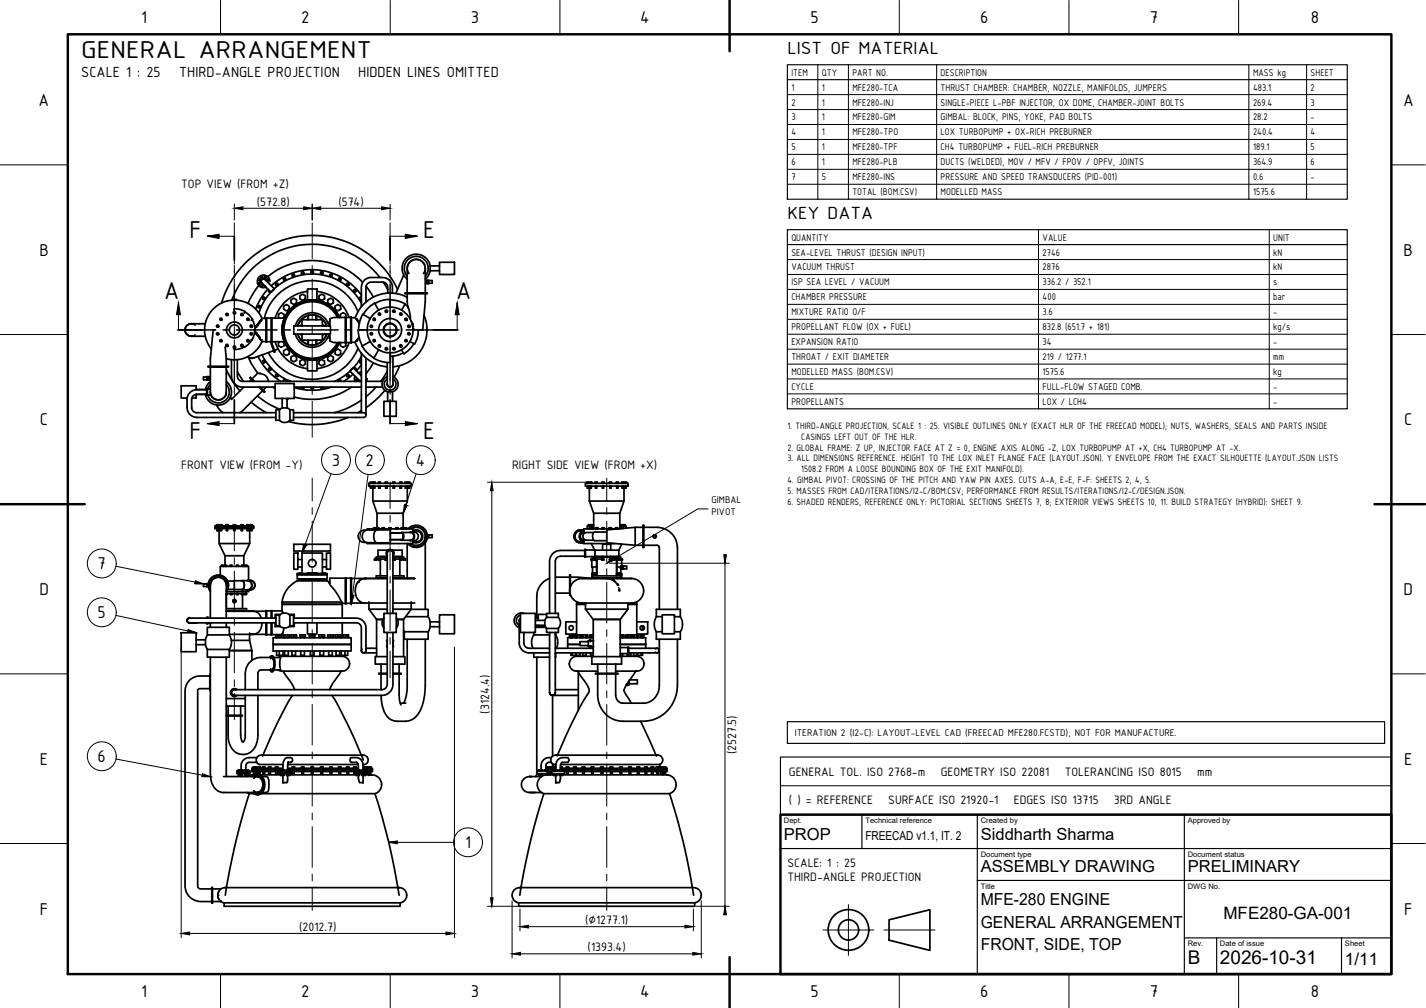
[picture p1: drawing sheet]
<svg xmlns="http://www.w3.org/2000/svg" width="420mm" height="297mm" viewBox="0 0 420 297" stroke-linecap="round" stroke-linejoin="round" font-family="sans-serif">
<defs><g id="words">
<g font-size="7.8">
<text x="24" y="17.1">GENERAL ARRANGEMENT</text>
<text x="55.8" y="70.1">F</text>
<text x="124.7" y="70.1">E</text>
<text x="48.3" y="88.3">A</text>
<text x="134.5" y="88.3">A</text>
<text x="55.8" y="129.3">F</text>
<text x="124.7" y="129.3">E</text>
</g>
<g font-size="5.6">
<text x="232" y="15.9">LIST OF MATERIAL</text>
<text x="232" y="64.5">KEY DATA</text>
<text x="350" y="284.2">B</text>
<text x="359.5" y="284.2">2026-10-31</text>
</g>
<g font-size="5.4">
<text x="41.6" y="6.8">1</text>
<text x="88.7" y="6.8">2</text>
<text x="138.8" y="6.8">3</text>
<text x="188.6" y="6.8">4</text>
<text x="238.8" y="6.8">5</text>
<text x="288.8" y="6.8">6</text>
<text x="338.8" y="6.8">7</text>
<text x="386.2" y="6.8">8</text>
<text x="11.4" y="31.1">A</text>
<text x="413.4" y="31.1">A</text>
<text x="11.6" y="75.3">B</text>
<text x="413.6" y="75.3">B</text>
<text x="11.8" y="125.3">C</text>
<text x="413.7" y="125.3">C</text>
<text x="97.7" y="137.4">3</text>
<text x="107.7" y="137.4">2</text>
<text x="122.6" y="137.4">4</text>
<text x="28.7" y="167.8">7</text>
<text x="11.6" y="175.3">D</text>
<text x="413.6" y="175.3">D</text>
<text x="28.7" y="182.2">5</text>
<text x="11.8" y="225.3">E</text>
<text x="28.7" y="224.6">6</text>
<text x="413.7" y="225.3">E</text>
<text x="137" y="250">1</text>
<text x="11.8" y="269.6">F</text>
<text x="413.7" y="269.6">F</text>
<text x="41.6" y="293.8">1</text>
<text x="88.7" y="293.8">2</text>
<text x="138.8" y="293.8">3</text>
<text x="188.6" y="293.8">4</text>
<text x="238.8" y="293.8">5</text>
<text x="288.8" y="293.8">6</text>
<text x="338.8" y="293.8">7</text>
<text x="386.2" y="293.8">8</text>
</g>
<g font-size="5">
<text x="360.5" y="270.7">MFE280-GA-001</text>
<text x="396.3" y="284.3">1/11</text>
</g>
<g font-size="4.9">
<text x="231" y="247.4">PROP</text>
<text x="289" y="247.4">Siddharth Sharma</text>
<text x="289" y="257">ASSEMBLY DRAWING</text>
<text x="350" y="257">PRELIMINARY</text>
<text x="289" y="266.8">MFE-280 ENGINE</text>
<text x="289" y="273.4">GENERAL ARRANGEMENT</text>
<text x="289" y="280">FRONT, SIDE, TOP</text>
</g>
<g font-size="4.7">
<text x="24" y="22.6">SCALE 1 : 25</text>
<text x="52.8" y="22.6">THIRD-ANGLE PROJECTION</text>
<text x="105.6" y="22.6">HIDDEN LINES OMITTED</text>
</g>
<g font-size="3.9">
<text x="53.4" y="55.4">TOP VIEW (FROM +Z)</text>
<text x="75.6" y="60.6">(572.8)</text>
<text x="99.7" y="60.6">(574)</text>
<text x="53.4" y="138.1">FRONT VIEW (FROM -Y)</text>
<text x="150.9" y="138.1">RIGHT SIDE VIEW (FROM +X)</text>
<text x="144.1" y="210.3" transform="rotate(-90 144.1 210.3)">(3124.4)</text>
<text x="216.9" y="222.3" transform="rotate(-90 216.9 222.3)">(2527.5)</text>
<text x="232.5" y="228.6">GENERAL TOL. ISO 2768-m</text>
<text x="277.2" y="228.6">GEOMETRY ISO 22081</text>
<text x="313.7" y="228.6">TOLERANCING ISO 8015</text>
<text x="352.7" y="228.6">mm</text>
<text x="232.5" y="237.1">( ) = REFERENCE</text>
<text x="261.7" y="237.1">SURFACE ISO 21920-1</text>
<text x="298.7" y="237.1">EDGES ISO 13715</text>
<text x="328.2" y="237.1">3RD ANGLE</text>
<text x="232" y="255.6">SCALE: 1 : 25</text>
<text x="232" y="259.6">THIRD-ANGLE PROJECTION</text>
<text x="88.1" y="274.3">(2012.7)</text>
<text x="172.4" y="272.3">(∅1277.1)</text>
<text x="173.1" y="280.3">(1393.4)</text>
</g>
<text font-size="3.6" x="255" y="247.7">FREECAD v1.1, IT. 2</text>
<g font-size="3.1">
<text x="233.2" y="22.3">ITEM</text>
<text x="242.2" y="22.3">QTY</text>
<text x="251.2" y="22.3">PART NO.</text>
<text x="277.2" y="22.3">DESCRIPTION</text>
<text x="369.2" y="22.3">MASS kg</text>
<text x="386.2" y="22.3">SHEET</text>
<text x="233.2" y="26.7">1</text>
<text x="242.2" y="26.7">1</text>
<text x="251.2" y="26.7">MFE280-TCA</text>
<text x="277.2" y="26.7">THRUST CHAMBER: CHAMBER, NOZZLE, MANIFOLDS, JUMPERS</text>
<text x="369.2" y="26.7">483.1</text>
<text x="386.2" y="26.7">2</text>
<text x="233.2" y="31.1">2</text>
<text x="233.2" y="35.5">3</text>
<text x="242.2" y="31.1">1</text>
<text x="242.2" y="35.5">1</text>
<text x="251.2" y="31.1">MFE280-INJ</text>
<text x="251.2" y="35.5">MFE280-GIM</text>
<text x="277.2" y="31.1">SINGLE-PIECE L-PBF INJECTOR, OX DOME, CHAMBER-JOINT BOLTS</text>
<text x="277.2" y="35.5">GIMBAL: BLOCK, PINS, YOKE, PAD BOLTS</text>
<text x="369.2" y="31.1">269.4</text>
<text x="369.2" y="35.5">28.2</text>
<text x="386.2" y="31.1">3</text>
<text x="386.2" y="35.5">-</text>
<text x="233.2" y="39.9">4</text>
<text x="242.2" y="39.9">1</text>
<text x="251.2" y="39.9">MFE280-TPO</text>
<text x="277.2" y="39.9">LOX TURBOPUMP + OX-RICH PREBURNER</text>
<text x="369.2" y="39.9">240.4</text>
<text x="386.2" y="39.9">4</text>
<text x="233.2" y="44.3">5</text>
<text x="242.2" y="44.3">1</text>
<text x="251.2" y="44.3">MFE280-TPF</text>
<text x="277.2" y="44.3">CH4 TURBOPUMP + FUEL-RICH PREBURNER</text>
<text x="369.2" y="44.3">189.1</text>
<text x="386.2" y="44.3">5</text>
<text x="233.2" y="48.7">6</text>
<text x="233.2" y="53.1">7</text>
<text x="242.2" y="48.7">1</text>
<text x="242.2" y="53.1">5</text>
<text x="251.2" y="48.7">MFE280-PLB</text>
<text x="251.2" y="53.1">MFE280-INS</text>
<text x="277.2" y="48.7">DUCTS (WELDED), MOV / MFV / FPOV / OPFV, JOINTS</text>
<text x="277.2" y="53.1">PRESSURE AND SPEED TRANSDUCERS (PID-001)</text>
<text x="369.2" y="48.7">364.9</text>
<text x="369.2" y="53.1">0.6</text>
<text x="386.2" y="48.7">6</text>
<text x="386.2" y="53.1">-</text>
<text x="251.2" y="57.5">TOTAL (BOM.CSV)</text>
<text x="277.2" y="57.5">MODELLED MASS</text>
<text x="369.2" y="57.5">1575.6</text>
<text x="233.2" y="70.9">QUANTITY</text>
<text x="307.2" y="70.9">VALUE</text>
<text x="375.2" y="70.9">UNIT</text>
<text x="233.2" y="75.3">SEA-LEVEL THRUST (DESIGN INPUT)</text>
<text x="307.2" y="75.3">2746</text>
<text x="375.2" y="75.3">kN</text>
<text x="233.2" y="79.7">VACUUM THRUST</text>
<text x="307.2" y="79.7">2876</text>
<text x="375.2" y="79.7">kN</text>
<text x="233.2" y="84.1">ISP SEA LEVEL / VACUUM</text>
<text x="233.2" y="88.5">CHAMBER PRESSURE</text>
<text x="307.2" y="84.1">336.2 / 352.1</text>
<text x="307.2" y="88.5">400</text>
<text x="375.2" y="84.1">s</text>
<text x="375.2" y="88.5">bar</text>
<text x="233.2" y="92.9">MIXTURE RATIO O/F</text>
<text x="307.2" y="92.9">3.6</text>
<text x="375.2" y="92.9">-</text>
<text x="233.2" y="97.3">PROPELLANT FLOW (OX + FUEL)</text>
<text x="233.2" y="101.7">EXPANSION RATIO</text>
<text x="307.2" y="97.3">832.8 (651.7 + 181)</text>
<text x="307.2" y="101.7">34</text>
<text x="375.2" y="97.3">kg/s</text>
<text x="375.2" y="101.7">-</text>
<text x="233.2" y="106.1">THROAT / EXIT DIAMETER</text>
<text x="307.2" y="106.1">219 / 1277.1</text>
<text x="375.2" y="106.1">mm</text>
<text x="233.2" y="110.5">MODELLED MASS (BOM.CSV)</text>
<text x="307.2" y="110.5">1575.6</text>
<text x="375.2" y="110.5">kg</text>
<text x="233.2" y="114.9">CYCLE</text>
<text x="233.2" y="119.3">PROPELLANTS</text>
<text x="307.2" y="114.9">FULL-FLOW STAGED COMB.</text>
<text x="307.2" y="119.3">LOX / LCH4</text>
<text x="375.2" y="114.9">-</text>
<text x="375.2" y="119.3">-</text>
<text x="209.6" y="148.4">GIMBAL</text>
<text x="209.6" y="151.9">PIVOT</text>
<text x="234.2" y="216.9">ITERATION 2 (I2-C): LAYOUT-LEVEL CAD (FREECAD MFE280.FCSTD), NOT FOR MANUFACTURE.</text>
</g>
<g font-size="2.9">
<text x="232" y="126.4">1. THIRD-ANGLE PROJECTION, SCALE 1 : 25. VISIBLE OUTLINES ONLY (EXACT HLR OF THE FREECAD MODEL); NUTS, WASHERS, SEALS AND PARTS INSIDE</text>
<text x="236.1" y="129.6">CASINGS LEFT OUT OF THE HLR.</text>
<text x="232" y="132.8">2. GLOBAL FRAME: Z UP, INJECTOR FACE AT Z = 0, ENGINE AXIS ALONG -Z, LOX TURBOPUMP AT +X, CH4 TURBOPUMP AT -X.</text>
<text x="232" y="136">3. ALL DIMENSIONS REFERENCE. HEIGHT TO THE LOX INLET FLANGE FACE (LAYOUT.JSON). Y ENVELOPE FROM THE EXACT SILHOUETTE (LAYOUT.JSON LISTS</text>
<text x="232" y="142.4">4. GIMBAL PIVOT: CROSSING OF THE PITCH AND YAW PIN AXES. CUTS A-A, E-E, F-F: SHEETS 2, 4, 5.</text>
<text x="236.1" y="139.2">1508.2 FROM A LOOSE BOUNDING BOX OF THE EXIT MANIFOLD).</text>
<text x="232" y="145.6">5. MASSES FROM CAD/ITERATIONS/I2-C/BOM.CSV; PERFORMANCE FROM RESULTS/ITERATIONS/I2-C/DESIGN.JSON.</text>
<text x="232" y="148.8">6. SHADED RENDERS, REFERENCE ONLY: PICTORIAL SECTIONS SHEETS 7, 8; EXTERIOR VIEWS SHEETS 10, 11. BUILD STRATEGY (HYBRID): SHEET 9.</text>
</g>
<g font-size="2.2">
<text x="231" y="242.5">Dept.</text>
<text x="255" y="242.5">Technical reference</text>
<text x="289" y="242.5">Created by</text>
<text x="350" y="242.5">Approved by</text>
<text x="289" y="252.5">Document type</text>
<text x="350" y="252.5">Document status</text>
<text x="289" y="261.9">Title</text>
<text x="350" y="261.9">DWG No.</text>
<text x="350" y="278.8">Rev.</text>
<text x="359.5" y="278.8">Date of issue</text>
<text x="396.3" y="278.8">Sheet</text>
</g>
</g></defs>
<!-- layer: FRAME -->
<path d="M20 10.1h390v276.9h-390zM215 .1v15M0 148.6h25M405 148.6h14.9M230 240.1h180v46.9h-180zM215 282.1v14.9" fill="none" stroke="#000" stroke-width=".72"/>
<!-- layer: THIN -->
<g fill="none" stroke="#000" stroke-width=".29">
<path d="M65 .1v10M115 .1v10M165 .1v10M215 .1v10M265 .1v10M315 .1v10M365 .1v10M0 48.6h20M410 48.6h9.9M61.1 69.6h7.9M114.9 69.6h8M0 98.6h20"/>
<path d="M52.6 89.2v8M134.7 89.2v8M410 98.6h9.9M61.1 124.8h7.9M114.9 124.8h8M0 148.6h20M208.6 150h-3l-26.8 16M410 148.6h9.9M0 198.6h20M410 198.6h9.9M0 248.6h20M410 248.6h9.9"/>
<path d="M65 287v10M115 287v10M165 287v10M215 287v10M265 287v10M315 287v10M365 287v10"/>
</g>
<!-- layer: TITLE -->
<path d="M230 223.1h180v17h-180zM230 250h180M254 240.1v9.9M288 240.1v46.9M288 259.4h122M349 240.1v46.9M349 276.4h61M358.5 276.4v10.6M395.3 276.4v10.6" fill="none" stroke="#000" stroke-width=".34"/>
<!-- layer: TABLE_THIN -->
<g fill="none" stroke="#000" stroke-width=".29">
<path d="M241 19.1v39.6M250 19.1v39.6M276 19.1v39.6M368 19.1v39.6M385 19.1v39.6M232 27.9h165M232 32.3h165M232 36.7h165M232 41.1h165M232 45.5h165M232 49.9h165M232 54.3h165"/>
<path d="M232 76.5h165M306 67.7v52.8M374 67.7v52.8M232 80.9h165M232 85.3h165M232 89.7h165M232 94.1h165M232 98.5h165M232 102.9h165M232 107.3h165M232 111.7h165M232 116.1h165"/>
<path d="M230 231.5h180"/>
</g>
<!-- layer: VISIBLE -->
<g fill="none" stroke="#000" stroke-width=".51">
<path d="M91.6 80l.4-.3 .3 .3v.4l-.3 .2-.4-.2zM126.7 78.3v1.5M126.7 78.3a4.2 4.2 0 0 0-6.2-2.8 4.2 4.2 0 0 0-.5 6.8M126.7 78.3h2.8M129.5 77.3h4.4v3.6h-4.4zM129.5 79.8h-2.8l-.5 1.4-.9 1.1M57.5 95.8a1.84 1.84 0 0 0-2.5 .2 1.84 1.84 0 0 0 0 2.5 1.84 1.84 0 0 0 2.5 .2M60.5 95.4h-2.6a3.5 3.5 0 0 0-3.1 .8 1.9 1.9 0 0 0 .1 2.2 1.9 1.9 0 0 0 2 .7h3.6M63.4 97.2h-.6l-.8 8.4v2.3M63.8 95.9l.3-.2 .3 .2v.4l-.3 .2-.3-.2zM63.8 98.2l.3-.2 .3 .2v.3l-.3 .2-.3-.2zM64.8 93.9l.3-.2 .3 .2v.4l-.3 .1-.3-.1z"/>
<path d="M66.5 92.5l.4-.2 .3 .2v.4l-.3 .1-.4-.1zM68.5 88.5v-.3h1.1v.3M68.7 92l.3-.2 .4 .2v.4l-.4 .1-.3-.1zM69 91.6v-.6a4.7 4.7 0 0 1 3.2 .8l-.3 .5M71 92.5l.2-.2 .4 .2v.4l-.4 .1-.2-.1zM72.1 91.9a5.6 5.6 0 0 1 2.3 2.3l-.4 .2M72.7 93.9l.3-.2 .4 .2v.4l-.4 .1-.3-.1zM73.7 95.9l.3-.2 .3 .2v.4l-.3 .2-.3-.2zM73.7 98.2l.3-.2 .3 .2v.3l-.3 .2-.3-.2zM74.3 94.2l.8 2.4v.6h-.3M75 97.8l2.2 2.9h1.2M75.1 97.2l-.6 2.4-.2 .6-.3-.1"/>
<path d="M75.1 96.5l2-2.6a8.8 8.8 0 0 0-12.6-4.2 8.8 8.8 0 0 0-2.2 13.1M75.1 96.5h.1M75.2 96.4v.1M75.2 96.4h.1M75.4 98.3l.1 .1M75.6 96l-.1 .1M75.7 95.9h-.1M75.9 98.8l.1 .2M75.9 95.6h.1M76 90.2l.4-.2 .3 .2v.4l-.3 .2-.4-.2zM76 99h.1M76 95.4l-.1 .2"/>
<path d="M76.1 99l.1 .2M76.1 95.4h.1M76.2 82.2h.5v.4h-.5zM76.2 83.3l.2-.2 .3 .5h-.5zM76.2 95.3h.1M76.2 99.3h.1M76.2 84.1l-1.4 2-1.7 3.3M76.3 95.1h.1M76.4 99.5l.1 .1M76.4 94.9v.1M76.5 99.6h.1M76.5 94.9h-.1"/>
<path d="M76.5 94.7v.1M76.6 99.8l.1 .1M76.6 99.8v.1M76.7 100l.4 .6a8.7 8.7 0 0 1-10.4 5.1M76.7 99.9v.1M76.7 94.5l-.1 .2M76.8 100v.1M76.8 94.4h.1M76.8 94.3h.1M76.8 94.3v.1M76.9 81.5h.5v.3l-.3 .2zM76.9 84h.5v.3l-.3 .2z"/>
<path d="M76.9 94.2v.1M77 83.3l-.1 .1M77.2 82.4a1.68 1.68 0 0 1 1.9 1l1.7 1.7-.7 .9-.3 .1-1.7-1.7a1.73 1.73 0 0 1-1.1-1.8zM77.2 93.8h1.2M77.3 87.7l.4-.2 .4 .2v.4l-.4 .2-.4-.2zM77.9 81.5h.5v.3l-.2 .2zM77.9 84.2l.3 .2M78.1 82.2l-.1 .1M78.4 93.7h.2v7.1h-.2zM78.6 82.8a.91 .91 0 0 0-.9-.8 .91 .91 0 0 0-.9 .9 .91 .91 0 0 0 .8 .9M78.6 93.8h1.3M78.7 82.2h.5v.4h-.5z"/>
<path d="M78.9 83.2l.3 .2M78.9 85.2l-2.1 2.8-1.5 3M78.9 81.5a20.4 20.4 0 0 1 27.9 1.7M79.2 85.4l-.1 .5 .3 .2 .3-.2M79.5 82.9a1.88 1.88 0 0 0-2.1-1.8 1.88 1.88 0 0 0-1.6 2.3 1.88 1.88 0 0 0 2.6 1.3M79.9 93.7h.2v7.1h-.2zM79.9 84.2a17.8 17.8 0 0 1 26.6 2.8M80.1 93.8h3.7a8.7 8.7 0 0 0 0 6.9h-3.7M81.2 83.6l.3-.3 .4 .3v.4l-.4 .2-.3-.2zM82.4 93.8l-.4-.3v-.9l.8-.5 .9 .5v.9l-.4 .3M83.5 82l.4-.2 .3 .2v.5l-.3 .2-.4-.2zM83.6 90.2l.8-.5 .8 .5v.9l-.8 .5-.8-.5z"/>
<path d="M85.7 88.3l.9-.4 .8 .4v1l-.8 .4-.9-.4zM86.1 80.9l.3-.2 .4 .2v.4l-.4 .2-.3-.2zM86.6 96h10.8v2.5h-10.8zM87 96a5.1 5.1 0 0 1 5-3.9 5.1 5.1 0 0 1 4.9 3.9M87 98.5a5.1 5.1 0 0 0 5 3.8 5.1 5.1 0 0 0 4.9-3.8M88.3 98.5l.4 .2 .3-.2v1.7h6v-1.7l.2 .2 .5-.2M88.3 87.2l.9-.5 .8 .5v.9l-.8 .4-.9-.4zM88.8 80.2l.4-.2 .3 .2v.4l-.3 .2-.4-.2zM88.9 94.1l.9-.7 1-.5a4.6 4.6 0 0 0-3.1 3.1zM89 96l-.3-.2-.4 .2M89 96v-1.8h6v1.8M90.6 85.8a11.5 11.5 0 0 0-9.6 8"/>
<path d="M90.6 85.2h2.8v3.2h-2.8zM90.8 94.2v-1.4h2.3v1.4M90.8 93.5l-.2 .2v.5M91.4 92.8h1.1M93.1 92.9a4.4 4.4 0 0 1 3.1 3.1 4.6 4.6 0 0 0-3.1-3.1zM93.1 93.5l.2 .2v.5M93.4 85.8a11.6 11.6 0 0 1 9.5 7.7M94 87.2l.8-.5 .8 .5v.9l-.8 .4-.8-.4zM94.4 80.2l.4-.2 .4 .2v.4l-.4 .2-.4-.2zM95 96l.2-.2 .5 .2M96.6 88.3l.8-.4 .8 .4v1l-.8 .4-.8-.4zM97 98.5v1.2l.2 .2"/>
<path d="M97 98.5h.1M97.2 80.9l.3-.2 .4 .2v.4l-.4 .2-.3-.2zM97.2 94.6l-.2 .2 .1 1.2M97.2 98.5v2l1.1 .4 3.4 .1M98.7 90.2l.9-.5 .8 .5v.9l-.8 .5-.9-.5zM99.4 93.5a8.3 8.3 0 0 0-12.6-2.7 8.3 8.3 0 0 0 0 12.9 8.3 8.3 0 0 0 12.6-2.7M99.7 93.5a8.6 8.6 0 0 0-13.1-3 8.6 8.6 0 0 0 0 13.5 8.6 8.6 0 0 0 13.1-3M99.7 82l.4-.2 .4 .2v.5l-.4 .2-.4-.2zM99.9 93.5a8.7 8.7 0 0 0-13.3-3.1 8.7 8.7 0 0 0 0 13.7 8.7 8.7 0 0 0 13.3-3.1M100 93.5a8.8 8.8 0 0 0-13.5-3.2 8.8 8.8 0 0 0 0 13.9 8.8 8.8 0 0 0 13.5-3.2M100 93.5a8.9 8.9 0 0 0-13.5-3.2 8.9 8.9 0 0 0 0 13.9 8.9 8.9 0 0 0 13.5-3.2M101.7 93.5h-3l-1.4 .4-.1 2.1"/>
<path d="M101.7 93.5h.3v7.5h-.3zM101.9 93.5v-.9l-.8-.5-.8 .5v.9M102 93.5h1.3M102.1 83.6l.3-.3 .4 .3v.4l-.4 .2-.3-.2zM103.3 93.5h.2v7.5h-.2zM103.5 93.6h1.1M104.2 85.5l.3-.3 .4 .3v.4l-.4 .2-.3-.2zM104.6 93.6l1.3 1.6-.1-.1M105 94.1h.1M105.1 94.2h.1M105.3 94.4v.1M105.5 91.8a14.5 14.5 0 0 0-14.6-9.1 14.5 14.5 0 0 0-13 11.1"/>
<path d="M105.5 94.7v.1M105.5 94.8l.1 .1M105.7 94.9v.1M105.7 99.4h.1M105.8 99.4l-1.2 1.5M106.5 87.6l-.2-.1-.4 .2v.4l.4 .2 .2-.1M106.5 89.4a16.5 16.5 0 0 0-16.1-8.6 16.5 16.5 0 0 0-14.1 11.4M107.9 84.4l2.1 3.1M108.2 97.2h-2.6a8 8 0 0 0 1.2 4.7M109.1 93.9l-2.2-1.3a9 9 0 0 0-1.2 4.6M109.1 96l.3-.2 .3 .2v.3l-.3 .2-.3-.2zM109.1 98.2l.3-.2 .3 .2v.3l-.3 .2-.3-.2z"/>
<path d="M109.9 93.9l.3-.2 .4 .2v.4l-.4 .2-.3-.2zM110.4 89.4a6.8 6.8 0 0 1 4.5-1v2.1M111.5 92.4l.3-.2 .3 .2v.3l-.3 .2-.3-.2zM111.5 91.4l-1.1-2.1-1.9 1.4-1.5 2M111.9 81.8a25.3 25.3 0 0 0-43.6 6.7M112.9 83.1l1.4 2.2M113.5 91.5l.3-.2 .4 .2v.4l-.4 .2-.3-.2zM114.3 86.4l-.1-2.1-.8-1-.7-.2-3.7 .1-.6 .3-.5 .8-.1 4.7M114.9 88.4l2.4 .3 2.1 .9-1.1 1.8M115.6 86.4a4.5 4.5 0 0 0-.6-3.5 2.98 2.98 0 0 0-2.3-1.1h-3.4a2.88 2.88 0 0 0-2.8 2.9v5.7M115.7 91.5l.3-.2 .4 .2v.4l-.4 .2-.3-.2zM117.1 85.2a27.9 27.9 0 0 0-27.3-15.7 27.9 27.9 0 0 0-24.5 19.8"/>
<path d="M117.8 92.4l.3-.2 .3 .2v.3l-.3 .2-.3-.2zM119 81l-2.4 5.5M119.3 93.9l.3-.2 .3 .2v.4l-.3 .2-.3-.2zM119.4 86.3h6.5v.3h-6.5zM120 87.6a10.9 10.9 0 0 0-15.4 6M120 86.3v-4.7a6.1 6.1 0 0 1 .6-4.1 2.77 2.77 0 0 1 3.4-.6 2.77 2.77 0 0 1 1.3 3.1v6.3M120 81.4a3.5 3.5 0 0 1 .2-4.9 3.5 3.5 0 0 1 4.9 0 3.5 3.5 0 0 1 .2 4.9M120 86.6l.1 3.6-.8-.5M120.1 96l.4-.2 .3 .2v.3l-.3 .2-.4-.2zM120.1 98.2l.4-.2 .3 .2v.3l-.3 .2-.4-.2zM120.3 90.8l-.2-.6 .8 2.7v.9l-.1 .1M120.5 80.6a2.65 2.65 0 0 1 .4-3.5 2.65 2.65 0 0 1 3.5 0 2.65 2.65 0 0 1 .4 3.5"/>
<path d="M120.9 93.8v.3M121.1 94.5l.2 .4M121.3 94.9v.1M121.3 95l.1 .2M121.5 95.5v.2M121.6 96.1v.1M123.3 97.2l-.3 2.2-.9 2-1.3-.8M124.9 92.9a10.9 10.9 0 0 1-9.1 15.2M125.3 86.6v2.2l-.8 8.4h-2.8M125.9 82.8v.5h.4M125.9 82.7h-.4v.8h.4M126.3 82.7h1v.8h-1"/>
<path d="M126.3 82.8h-.4v-.2h.4v1h-.4v-.3M57.8 114.8v-1.1h-4.4v3.6h1.8M57.8 116.2v1.1h-1.3M57.8 116.2h2.7M60.5 114.8h.1M60.5 116.2h.1M60.9 114.5h.2v2h-.2zM60.9 114.8h-2.9a2.85 2.85 0 0 0-2.9 2.9v2.4a2.92 2.92 0 0 0 2.9 2.9h23.3M60.9 116.2h-2.9a1.5 1.5 0 0 0-1.5 1.5v2.4a1.48 1.48 0 0 0 1.5 1.5h23.3M61 111.1h-1.1v.8h1.1M61 111.2h.4M61.1 114.6h.9"/>
<path d="M61.1 116.4h1M61.3 107.9h6.1v.2h-6.1zM61.4 111.2v-.2h-.4v1h.4v-.3M61.4 111.2v.5h-.4M61.4 111.1h.4v.8h-.4M62 115.5a2.35 2.35 0 0 0 2.3 2.3 2.35 2.35 0 0 0 2.4-2.3M62 113.3l-.8 1.3M62 108.1v7.4M62 112.4l-1 1.1-.5 1.3h-2.7M63.8 119.3l.7 1.2 1.2 1.1M64.8 100.2l.3-.2 .3 .2v.4l-.3 .2-.3-.2zM66.3 102.2l.4 5.7"/>
<path d="M66.5 101.6l.4-.2 .3 .2v.4l-.3 .2-.4-.2zM66.7 108.9l1.8 3.3 2.2 3M66.7 108.1v7.4M66.7 113.3a3.2 3.2 0 0 1-.8 5 3.2 3.2 0 0 1-4.7-1.9M66.7 112.4a3.9 3.9 0 0 1-.3 6.4 3.9 3.9 0 0 1-5.9-2.6M67.9 117v.1M68.2 106v4.8a3.2 3.2 0 0 0 3.3 3.3h9.6M68.7 102.1l.3-.2 .4 .2v.4l-.4 .2-.3-.2zM69.9 109.5l1.9 2.9M69.9 106v4.8a1.59 1.59 0 0 0 1.6 1.6h35M71 101.6l.2-.2 .4 .2v.4l-.4 .2-.2-.2zM71.8 114.1l-3.6 3.6-.3-.6"/>
<path d="M72 102.3l-1.5 .5-1.5 .1M72.7 100.2l.3-.2 .4 .2v.4l-.4 .2-.3-.2zM73.2 105.3l.9 2 1.8 2.7M74 118.5l4.5 3.1M74.1 111.8l-.6 .6M74.2 100.2l-1 1.2-1.2 .9-.1-.1M74.6 112.4l-1-1 .2-.2 1.2 1.2M75.9 116.7l3.3 2.3 3.3 1.6M75.9 110a2.75 2.75 0 0 1 3.2 2.4M75.9 110l-1.6 1.7M76 105a18.1 18.1 0 0 0 6.7 7.4M76.3 114.1l1.6 1.5 .1-.2-1.3-1.3"/>
<path d="M76.9 100.1v.1M77.2 104.6a16.4 16.4 0 0 0 8.2 7.8M77.3 106.4l.4-.2 .4 .2v.4l-.4 .2-.4-.2zM77.4 115.1l-6.7 6.5M78.4 114.1l-.8 .9M78.6 100.7h1.3M79.1 108.6l.3-.2 .4 .2v.4l-.4 .2-.3-.2zM79.7 100.7l1.1 3.1 .2-.2-1-2.8M80.3 114.1l.8 .4M80.6 103.3l-3.4 1.3a7.7 7.7 0 0 1-3.7 .9l-.6-.4 .9 .5 1-.1M81 100.7a11.5 11.5 0 0 0 9.6 8M81.1 113h5.6v4.4h-5.6z"/>
<path d="M81.2 110.5l.3-.2 .4 .2v.4l-.4 .2-.3-.2zM82 102.9l-1.1 .3M82.4 100.7l-.4 .3v.9l.8 .4 .9-.4v-.9l-.4-.3M83 117.4l.1 .1M83.1 117.4v2.8M83.5 112.4v-.4l.4-.2 .3 .2v.4M83.6 103.3l.8-.4 .8 .4v1l-.8 .5-.8-.5zM84.6 117.4v2.8M84.8 112.4l.1-.3 .8 .3M85.1 117.4l-.5 .3M85.7 105.2l.9-.5 .8 .5v1l-.8 .4-.9-.4zM86.7 114.1h19.8"/>
<path d="M88.3 106.4l.9-.5 .8 .5v.9l-.8 .5-.9-.5zM88.8 114.1l.4 .4 .3-.4M90.6 106.1h2.8v3.2h-2.8zM90.6 100.2v.6l.2 .2M90.8 101.5a4.7 4.7 0 0 1-3.1-3 4.4 4.4 0 0 0 3.1 3M90.8 100.2v1.4h2.3v-1.4M91.4 101.6h1.1M91.7 114.1l-.1 .4 .4 .2 .3-.2v-.4M93.1 101.5a4.7 4.7 0 0 0 3.1-3 4.4 4.4 0 0 1-3.1 3M93.3 100.2v.6l-.2 .2M94 106.4l.8-.5 .8 .5v.9l-.8 .5-.8-.5zM94.4 114.1l.4 .4 .4-.4"/>
<path d="M96.6 105.2l.8-.5 .8 .5v1l-.8 .4-.8-.4zM97.6 114.1a17.6 17.6 0 0 1-10.9 .1M98.7 103.3l.9-.4 .8 .4v1l-.8 .5-.9-.5zM99.7 112.4v-.4l.4-.2 .4 .2v.4M100.3 101v.9l.8 .4 .8-.4v-.9M102 101h1.3M102.1 110.5l.3-.2 .4 .2v.4l-.4 .2-.3-.2zM102.9 101a11.6 11.6 0 0 1-9.5 7.7M103.5 100.9h1.1M103.6 114.1a20.6 20.6 0 0 1-16.9 2.9M104 110.3l-2.7 2.1M104.3 108.5l.2-.1 .4 .2-.1 .5"/>
<path d="M104.6 110.8l-.2 .9 .2 .7M104.6 100.9a11 11 0 0 0 9.5 7.2M104.8 111l.3 .3M104.8 111.9h.5v.3l-.3 .2zM105.2 100.2l-.1 .1M105.4 111.7l.5 .7M105.5 102.6a14.6 14.6 0 0 1-12.8 9.1 14.6 14.6 0 0 1-13.6-7.8M105.5 109.8l.9 .8M105.5 109.8l-1.4-1.4-.8 .7-.2 .3 1.8 1.7a1.89 1.89 0 0 0 1.6 1.1M105.7 110l.3 .3M106 112.2l-.2 .1M106.5 107.5l-1.5 1.8"/>
<path d="M106.5 106.3l-.2-.1-.4 .2v.4l.4 .2 .2-.1M106.5 105.1a16.3 16.3 0 0 1-7.9 7.3M106.5 109.7l-.9 .1M106.5 117.9l-3.6 2.1-4.3 1.6M106.5 104.1v17.5M107.8 105.5v15.8a1.38 1.38 0 0 1-.3 1.5 1.38 1.38 0 0 1-1.6 .2h-19.4M107.8 112.4h4.9M107.8 114.1h4.9M108.2 111.5l-.2 .9M109.1 100.6l-2.4 1.4a9 9 0 0 0 3.5 3.5M109.9 100.2l.3-.2 .4 .2v.4l-.4 .1-.3-.1zM110 106.9l-2.2 3.2"/>
<path d="M110.8 114.1l-3 2.8M111.5 101.8l.3-.3 .3 .3v.3l-.3 .2-.3-.2zM111.5 103.1l-1.4 2.5a8.7 8.7 0 0 0 4.9 1.2v-2.8M113.1 118.3h3.7v4.4h-3.7zM113.4 115l-2.6 2.8-3 2.3M113.5 102.6l.3-.2 .4 .2v.3l-.4 .3-.3-.3zM114.1 109.5l-1.9 2.9M114.1 113.2a.85 .85 0 0 0 .8 .9 .85 .85 0 0 0 .9-.9M114.1 111.7a1.74 1.74 0 0 0-.5 2.6 1.74 1.74 0 0 0 2.7 0 1.74 1.74 0 0 0-.5-2.6M114.1 106.8v6.4M114.1 111a2.35 2.35 0 0 0-1.5 2.3 2.35 2.35 0 0 0 1.6 2.2v2.8M114.2 115.5h1.5"/>
<path d="M115.7 115.5v2.8M115.7 102.6l.3-.2 .4 .2v.3l-.4 .3-.3-.3zM115.8 105v8.2M115.8 111a2.35 2.35 0 0 1 1.5 2.3 2.35 2.35 0 0 1-1.6 2.2M117.8 107.7l-1.7 3.5M117.8 101.8l.3-.3 .3 .3v.3l-.3 .2-.3-.2zM118.8 104l-1.3 .6-2.5 .4M119.3 100.2l.3-.2 .3 .2v.4l-.3 .1-.3-.1zM121.9 101.3a7.5 7.5 0 0 1-2.9 3l-.7-1.2M82.3 123.9a2.18 2.18 0 0 0 3.1 0h1.1v-3.1h-1.1v3.1M82.3 120.8h-1v3.1h1M84.6 120.2l.8 .6"/>
<path d="M84.6 120.2a2.24 2.24 0 0 0-2.3 .7v3M86.5 121.6h20.6l.5 .1 .2 .6M102.6 123a27.6 27.6 0 0 1-17.6 1.2M106.5 121l-1 .6M63.4 155.3h11.4v-.3h-11.4v.8h11.4v-.5M63.8 154.6h.6v.3h-.6zM63.9 155.8v.6h.4v-.6M63.9 154.9v.1M64.1 154.6v.3M64.3 154.9v.1M64.6 155.8v4.4h9M64.8 154.6h.6v.3h-.6z"/>
<path d="M64.9 155.8v.6h.4v-.6M64.9 154.9v.1M65.1 154.6v.3M65.3 154.9v.1M66.5 154.6h.7v.3h-.7zM66.7 155.8v.6h.4v-.6M66.7 154.9v.1M66.9 154.6v.3M67.1 154.9v.1M68.7 154.6h.7v.3h-.7zM68.9 155.8v.6h.4v-.6M68.9 154.9v.1"/>
<path d="M69 154.6v.3M69.3 154.9v.1M71 154.6h.6v.3h-.6zM71.1 155.8v.6h.4v-.6M71.1 154.9v.1M71.2 154.6v.3M71.5 154.9v.1M72.7 154.6h.7v.3h-.7zM72.8 155.8v.6h.4v-.6M72.8 154.9v.1M73 154.6v.3M73.2 154.9v.1"/>
<path d="M73.6 155.8v4.4l-1.8 3.6v2.8M73.7 154.6h.6v.3h-.6zM73.8 155.8v.6h.4v-.6M73.8 154.9v.1M74 154.6v.3M74.2 154.9v.1M107.9 156.2a1.87 1.87 0 0 0-2.4 1.8 1.87 1.87 0 0 0 2.4 1.8M108.2 156.2v-.3h13.5v.8M108.7 142.4h12.5v.8h-12.5zM109.1 142.1h.6v.3h-.6zM109.2 143.2v.6h.4v-.6M109.2 142.4h.1"/>
<path d="M109.4 142.1v.3M109.6 142.4h.1M109.9 143.2v4.4l1.2 3.6v4.3M109.9 142.1h.7v.3h-.7zM110 143.2v.6h.4v-.6M110 142.4h.1M110.1 155.5h.6v.3h-.6zM110.2 155.8v.1M110.2 142.1v.3M110.4 155.5v.3M110.4 142.4h.1M110.6 155.8v.1"/>
<path d="M110.7 156.4l.4-.2h3.9v3.8h-3.9a2.4 2.4 0 0 1-.4-3.6zM110.9 156.2h-.4a4.6 4.6 0 0 0-3.2 .4 1.93 1.93 0 0 0-.5 2 1.93 1.93 0 0 0 1.5 1.3h2.6M111 155.5h.6v.3h-.6zM111.1 155.8v.1M111.3 155.5v.3M111.5 142.1h.6v.3h-.6zM111.5 155.8v.1M111.6 143.2v.6h.4v-.6M111.6 142.4h.1M111.8 142.1v.3M112 142.4h.1M112.6 155.5h.6v.3h-.6z"/>
<path d="M112.7 155.8v.1M112.9 155.5v.3M113.1 155.8v.1M113.5 142.1h.7v.3h-.7zM113.6 143.2v.6h.4v-.6M113.6 142.4h.1M113.8 142.1v.3M114 142.4h.1M114.6 155.5h.7v.3h-.7zM114.7 155.8v.1M114.9 155.5v.3M115 157l3.4-.1a1.39 1.39 0 0 1-.1 2.3v-.2h-3.3h3.3a1.22 1.22 0 0 0 0-2z"/>
<path d="M115.1 155.8v.1M115.7 142.1h.7v.3h-.7zM115.8 143.2v.6h.4v-.6M115.8 142.4h.1M116 142.1v.3M116.2 142.4h.1M116.6 155.5h.7v.3h-.7zM116.8 155.8v.1M117 155.5v.3M117.1 155.8v.1M117.8 142.1h.6v.3h-.6zM117.9 143.2v.6h.4v-.6"/>
<path d="M117.9 142.4h.1M118.1 142.1v.3M118.2 155.5h.7v.3h-.7zM118.3 142.4h.1M118.4 155.8v.1M118.4 156.9h.9a2.63 2.63 0 0 1 2.3 .4 1.25 1.25 0 0 1 .1 1.5 1.25 1.25 0 0 1-1.6 .4h-1.7M118.6 155.5v.3M118.8 157.6v.8M118.8 151.2v4.3M118.8 155.8v.1M119.2 155.5h.6v.3h-.6zM119.3 142.1h.6v.3h-.6z"/>
<path d="M119.3 155.8v.1M119.4 143.2v.6h.4v-.6M119.4 142.4h.1M119.5 155.5v.3M119.6 142.1v.3M119.7 155.8v.1M119.8 142.4h.1M120 143.2v4.4h-10.1M120 147.6l-1.2 3.6h-7.7M120.1 142.1h.7v.3h-.7zM120.2 155.9a3.3 3.3 0 0 1 4.7-.1 3.3 3.3 0 0 1-.1 4.7 3.3 3.3 0 0 1-4.7-.3M120.3 143.2v.6h.4v-.6"/>
<path d="M120.3 142.4h.1M120.4 155.9a3.1 3.1 0 0 1 4.5 0 3.1 3.1 0 0 1-.1 4.4 3.1 3.1 0 0 1-4.5-.1M120.5 142.1v.3M120.7 142.4h.1M120.8 156.9a1.16 1.16 0 0 1 1.4 1.2 1.16 1.16 0 0 1-1.4 1.1M121 156.8h.2a1.34 1.34 0 0 1 1.9 .8 1.34 1.34 0 0 1-1.2 1.7h-.9M121.2 155.9a2.66 2.66 0 0 1 4.1 2.2 2.66 2.66 0 0 1-4.3 2.1M121.7 159.3v.9h-13.5v-.3M121.7 156.7a1.62 1.62 0 0 1 2.1 .3 1.62 1.62 0 0 1 0 2.1 1.62 1.62 0 0 1-2.1 .3M121.7 156.4a1.92 1.92 0 0 1 2.9 1.7 1.92 1.92 0 0 1-2.9 1.6M121.7 156.7v.1M125.3 158.1v1.6"/>
<path d="M125.3 160v19.6M125.7 157.6h-.2v.8h.2M125.9 157.6h.4v.9h-.4M125.9 158.1h.4M126.3 157.6h1v.8h-1M171.1 156.4l.9 .3M171.6 156.5a1.71 1.71 0 0 0-.9 1.6 1.71 1.71 0 0 0 .9 1.5M171.7 156.6a1.64 1.64 0 0 0-.9 1.5 1.64 1.64 0 0 0 .9 1.4M172 159.4v.3M172 156.4v.3M172 159.7v.5h9.1M172 156.7a1.61 1.61 0 0 0-2.6 1.4 1.61 1.61 0 0 0 2.6 1.3"/>
<path d="M172 156.4a1.91 1.91 0 0 0-2.9 1.7 1.91 1.91 0 0 0 2.9 1.6M172 159.4l-.9 .3M172 156.2a2.02 2.02 0 0 0-2.5 .8 2.02 2.02 0 0 0 .6 2.7l.6 .2 1.3 .1M172 156.7v.3M172 159v.4M172.3 157a1.03 1.03 0 0 0-1.3 1 1.03 1.03 0 0 0 1.3 1M172.5 142.4h12.5v.8h-12.5zM173 142.1h-.2l.2 .3M173 143.2v.6h.4v-.6M173.4 142.1h.2v.3h-.2M173.4 142.1h-.4v.3h.4M173.4 142.1v.3"/>
<path d="M173.4 142.4h.1M173.5 154.9v.1M173.5 155.8v.1M173.5 154.6h-.2v.3h.2M173.7 147.6h10.2M173.7 147.6l1.2 3.6v4.3M173.7 143.2v4.4M173.7 155.8l.2 .1M173.8 154.6h-.3v.3h.3M173.8 154.9l.2 .1M173.9 142.1h.5v.3h-.5zM173.9 142.1h-.2l.2 .3"/>
<path d="M173.9 143.2v.6h.3v-.6M173.9 155.5l-.2 .3M173.9 154.9v.1M174 154.6h.5v.3h-.5zM174 154.6l-.2 .3M174.2 155.5h-.3v.3h.3M174.2 155.8l.2 .1M174.2 142.1v.3M174.3 155.8v.1M174.4 155.5h.5v.3h-.5zM174.4 155.5l-.2 .3M174.4 154.6v.4"/>
<path d="M174.8 155.5v.4M174.9 151.2h7.7M174.9 155h-1.8v.8h.6M174.9 155.8v.1M175 156.9h-2.2a1.15 1.15 0 0 0-1.1 1.2 1.15 1.15 0 0 0 1.1 1.1h2.2M175.4 142.1h.6v.3h-.6zM175.4 142.1h-.1l.1 .3M175.4 143.2v.6h.4v-.6M175.6 155.8v.1M175.7 155.5h.5v.3h-.5zM175.7 155.5h-.2v.3h.2M175.8 142.1v.3"/>
<path d="M176 155.5l.1 .4M177.5 142.1h.5v.3h-.5zM177.5 142.1h-.2l.2 .3M177.5 143.2v.6h.3v-.6M177.5 155.5h.6v.3h-.6zM177.5 155.5h-.2l.2 .4M177.8 142.1v.3M177.9 155.5v.4M178.8 156.2l8.4-.8v5.3l-8.4-.7zM178.8 156.8h-3.6a1.57 1.57 0 0 0 0 2.5h3.6M179.6 155.5h-.2l.2 .4M179.7 142.1h.5v.3h-.5z"/>
<path d="M179.7 142.1h-.2l.2 .3M179.7 143.2v.6h.3v-.6M180 155.5h.2v.3h-.2M180 155.5h-.4v.3h.4M180 155.5v.3M180 155.8v.1M180 142.1v.3M181.5 155.5h.5v.3h-.5zM181.5 155.5h-.2l.2 .4M181.7 142.1h.5v.3h-.5zM181.7 142.1h-.2l.2 .3M181.7 143.2v.6h.4v-.6"/>
<path d="M181.9 155.5v.4M181.9 155.9h-9.9v.5M182.1 142.1v.3M182.6 155.8h.1M182.6 155h1.8v.6M182.6 151.2v4.3M182.8 155.5l-.2 .3M183.1 155.5h.2v.2M183.1 155.5h-.3v.3M183.1 154.6h.6v.3h-.6zM183.1 154.6h-.1l.1 .4M183.1 155.5v.3"/>
<path d="M183.3 142.1h.5v.3h-.5zM183.3 142.1h-.2l.2 .3M183.3 143.2v.6h.3v-.6M183.3 155.5h.5v.2M183.5 154.6v.4M183.6 155.5v.2M183.6 142.1v.3M183.6 154.9v.1M183.7 154.6h.5v.3h-.5M183.9 143.2v4.4l-1.3 3.6M184 154.6v.4M184.1 142.1h.6v.3h-.6z"/>
<path d="M184.1 142.1h-.2l.2 .3M184.1 143.2v.6h.4v-.6M184.5 142.1v.3M187.2 155.4h2.2M189.4 154.8h.3v6.5h-.3zM189.7 155.4h3.9a6.1 6.1 0 0 1 6 6v18.2M192.7 157.6h.5l.2 .5-.2 .4h-.5l-.3-.4zM61 172h-1.1v.8h1.1M61.4 172a2.99 2.99 0 0 1 4.1-2.3 2.99 2.99 0 0 1 1.2 4.6h6.5v-.5M61.4 172.9l.6 1.4M61.4 172h-.4v.9h.4v-.4M61.4 172v.5h-.4"/>
<path d="M61.4 172h.4v.8h-.4M61.5 172a2.86 2.86 0 0 1 3.9-2.2 2.86 2.86 0 0 1 1.3 4.3M61.5 172.8l.5 1.3M62 172.5a2.35 2.35 0 0 1 2.3-2.4 2.35 2.35 0 0 1 2.4 2.4M62 172.5a2.4 2.4 0 0 1 2.7-2.4 2.4 2.4 0 0 1 2 3.1v8.9M62 172.5v9.6M64.6 160.2l1.7 3.6h5.5M64.9 169.5v-2.6h8.3v4.2l.5-.1M64.9 169.7v.5M65.3 166.6h.3v.2h-.3zM65.4 166.8v.1M65.6 166.6h.3v.2h-.3"/>
<path d="M65.8 166.8v.1M66.2 166.6h.3v.2h-.3zM66.3 163.8v2.8M66.3 166.8v.1M66.4 171.3h.2M66.5 166.6h.3v.2h-.3M66.7 175.2v4.2h5.9v.5h-5.9M66.7 174.9h.3v.3h-.3zM66.7 173.6l.2 .1M66.7 166.8v.1M66.9 174.9h.1M66.9 171.2l-.4 .3"/>
<path d="M67.1 173.7h1.9M67.1 171.2h1.9M67.8 166.6h.4v.2h-.4zM67.9 174.9h.3v.3h-.3zM67.9 166.8v.1M68 174.9h.1M68.2 166.6h.3v.2h-.3M68.2 174.9h.3v.3h-.3M68.3 166.8v.1M68.4 174.9h.1M68.6 176.9l.4-.3 .5 .3v.5l-.5 .2-.4-.2zM69.6 174.9h.3v.3h-.3z"/>
<path d="M69.7 166.6h.3v.2h-.3zM69.7 174.9h.1M69.8 166.8v.1M69.9 174.9h.4v.3h-.4M70 166.6h.3v.2h-.3M70.1 174.9h.1M70.2 166.8v.1M71.1 174.9h.4v.3h-.4zM71.2 171.1a1.3 1.3 0 0 1 .7 2l-.4 .7-.3-.1M71.2 174.9h.1M71.3 166.6h.3v.2h-.3zM71.3 171.1h.3a2.06 2.06 0 0 1 2.5 .9 1.43 1.43 0 0 1-.4 1.5 1.43 1.43 0 0 1-1.4 .3h-1"/>
<path d="M71.3 171.1a1.62 1.62 0 0 1 0 2.6h-2.3M71.3 171.1h-2.3v2.6M71.4 166.8v.1M71.5 174.9h.3v.3h-.3v4.2M71.6 166.6h.3v.2h-.3M71.6 174.9h.1M71.8 166.8v.1M72 174.9h.3v.3h-.3zM72.1 174.9h.1M72.2 166.6h.3v.2h-.3zM72.3 174.9h.3v.3h-.3M72.3 166.8v.1"/>
<path d="M72.5 166.6h.4v.2h-.4M72.5 174.9h.1M72.6 174.3v.6h-5.9M72.7 171.1a1.36 1.36 0 0 1 1.6 1.4 1.36 1.36 0 0 1-1.6 1.3M72.7 166.8h.1M73.1 171.1a1.48 1.48 0 0 1 2 1.4 1.48 1.48 0 0 1-2 1.3M73.2 171h.2M73.4 171.1a1.44 1.44 0 0 1 1.7 1.4 1.44 1.44 0 0 1-1.7 1.3M73.4 173.9h-.2h.5M83.1 178.1h17.7v4M83.1 178.1l.2 2.4M83.1 177.4h17.6l.1 .4h.9"/>
<path d="M83.1 177.4v.7M86.6 160.4h10.8v2h-10.8zM86.6 163h1.2v4.8h-1.2zM87.5 171.2h8.9l.6 .3 .2 .6M87.6 169h8.8v.4h-8.8h8.8v1.2h-8.8zM87.8 167.1h1.2M87.8 164.9h1.2M88.2 170.8h7.5l.7 .4M88.4 170.6v.2M88.5 170.8a8.1 8.1 0 0 0-5.4 6.6M88.7 168.9v.1M89 169v-6h6v6"/>
<path d="M89 168.9l-.8 .1M89 170.6v.2M89.2 170.6v.2h.7v-.2M90.6 169h1M90.8 170.6v.2h.6v-.2M91.1 168.9v.1M92.4 169h.9M92.5 170.6v.2h.7v-.2M92.8 168.9v.1M94.1 170.6v.2h.6v-.2M95 170.6v.2h.6v-.2M95 168.9l.8 .1"/>
<path d="M95 167.1h1.2M95 164.9h1.2M95.2 168.9v.1M95.5 170.8h.2M96.2 163h1.2v4.8h-1.2zM100.8 177.7h.1M100.8 177.8v.3h-17.7M101.7 170.4h-4.5v.8a2.13 2.13 0 0 0 1.1 2.3l2.4 3.9M101.7 170.3h.3v7.6h-.3zM102 170.4h1.3M102 177.8h1.3M103.3 170.3h.2v7.6h-.2z"/>
<path d="M103.5 170.5h4.1M103.5 177.7h10.6M105.2 171.9l-.1 .2M106.8 170.6l-.2 .1M107.4 170.5h-.2M107.7 170.5a3.6 3.6 0 0 0-2.8 5.1 2.85 2.85 0 0 0 2.8 2.1M107.7 170.5h6.4zM108.7 179.5h5.4M108.7 177.4v2.1l2.3 3M110.3 164.8h.7v.2h-.7zM110.4 164.8v-.2h.4v.2M110.7 164.8v.2"/>
<path d="M110.9 164.7l1.1-.1v.2M111.5 164.8h.6v.2h-.6zM111.8 164.8v.2M112 164.7l2-.1v.2M112.1 164.7v.1M112.1 165v4.7M113.8 164.8v.2M114.1 169.7h-3.2v.6h3.2M114.1 164.2h-3.2v.5M114.1 163.5a.96 .96 0 0 1 .8-1.4 .96 .96 0 0 1 .9 1.4M114.1 164.8h-.6v.2h.6M114.1 163.8a1.14 1.14 0 0 1 0-1.6 1.14 1.14 0 0 1 1.6 0 1.14 1.14 0 0 1 .1 1.6"/>
<path d="M114.1 163.6a1.01 1.01 0 0 1 .8-1.6 1.01 1.01 0 0 1 .9 1.6M114.3 162.1h-2.9v1.8h2.7M114.5 162.1h.2l-.5 .4M115.4 162.1h-.2l.5 .4M115.6 162.1h2.9v1.8h-2.7M115.8 169.7h3.2v.6h-3.2M115.8 164.2h3.2v.5M115.8 164.8h.6v.2h-.6M115.8 170.5h6.4h-6.4M115.8 177.7h6.4M116.1 164.8v.2M117.8 165h.6v-.2h-.6v4.9"/>
<path d="M118.1 164.8v.2M118.9 164.8h.6v.2h-.6zM119 164.7l-3.1-.1v.2M119 164.8v-.2h.4v.2M119.2 164.8v.2M120 160.2v10.3M121.2 177.4v2.1h-5.4M121.2 179.5l-2.3 3h-1.8h1.8v11M121.2 179.6h5v2.1h-6.7M161.9 170.4a5.7 5.7 0 0 0-3.7 5.4v6.3M167.9 174.8h-4.3M167.9 170.1h-4.3"/>
<path d="M168.1 170.1l6.1 .4M168.1 172.9v-3.5h-.2v6.1l.2-.2M168.8 171.7l1.2-.9 1.5-.3h14.5a3.6 3.6 0 0 1 3.7 3.6 3.6 3.6 0 0 1-3.7 3.6h-14.5a3.6 3.6 0 0 1-3.3-2.1 3.6 3.6 0 0 1 .6-3.9zM169.9 178.1h2.6M169.9 178.1v5.1M169.9 177.4h.1M169.9 177.4v.7M171.5 170.5h7.3M172.3 161.9h.2v2.3h-.2zM172.3 162.2h-7.1a3.2 3.2 0 0 0-3.3 3.3v15.2M172.3 163.9h-7.1a1.56 1.56 0 0 0-1.6 1.6v15.2M172.5 179.5h12.5"/>
<path d="M172.5 162.1h2.8M172.5 177.7v1.8M172.5 179.5l2.3 3M174.2 160.2l1 1.9M174.4 169.4h1.5M174.4 165v2.1h1.4M174.6 167.1v1.9M174.7 169.7h8.1v.6h-8.1zM174.7 164.7h.7M174.7 164.8h.1l-.1 .2M174.7 164.8h-.4v.2h.4M174.7 164.8v-.2h-.4l-.2 .2 .2 .2"/>
<path d="M174.8 164.9h.5M175.2 168.9l-.3 .1M175.2 162.1h7.1v1.8h-7.1zM175.2 162.2h.1M175.3 163.9l-2.8 .1M175.4 164.8h-.1l.1 .2M175.4 164.8v-.2h.4v.2M175.8 165v4h-.6M175.8 163.9v.3M175.8 164.7h1.6M175.8 164.8h.2l-.2 .2M175.8 164.8h-.4v.2h.4"/>
<path d="M175.8 164.8v.2M175.9 169h-1.5v1.5M175.9 164.7v.1M175.9 165v4.7M177.4 164.8h-.2l.2 .2M177.4 164.8v-.2h.4v.2M177.5 162.1v-1.7h2.5v1.7M177.5 163.9v.3M177.6 170.5l.8-.2 1.5 .2M177.8 164.8h.2l-.2 .2M177.8 164.8h-.4v.2h.4M177.8 164.8v.2"/>
<path d="M178.2 170.5h1.1M178.8 170.5l1.5 .3M178.8 170.5h7.2M180 163.9v.3M180.1 164.8h.2v.2h-.2M180.1 164.8h-.4v.2h.4M180.1 164.8v.2M180.1 164.7h1.6M180.1 164.8v-.2h-.4l-.2 .2 .2 .2M180.7 171.1h.1M181 171.2h.1M181.2 171.4l.1 .1"/>
<path d="M181.3 171.5l.1 .1M181.6 171.8h.1M181.7 169.4h1.5M181.7 169h1.5v1.5M181.7 171.9v.1M181.7 164.7v.1M181.7 165v4.7M181.7 164.8h-.2l.2 .2M181.7 164.8v-.2h.4v.2M181.8 165v4l.5-.1M181.8 167.1h1M181.8 163.9v.3"/>
<path d="M182.1 164.8h.2v.2h-.2M182.1 164.8h-.4v.2h.4M182.1 164.8v.2M182.1 164.7h.7M182.3 173.2h.1M182.3 164.9h.4M182.3 168.9l.3 .1M182.3 168.9v.1M182.4 174v.1M182.4 173.9h.1M182.4 173.7v.1M182.8 164.7v-.5h-8.1v.8"/>
<path d="M182.8 164.8v-.2h.5v.2M182.9 164.8h-.2v.2h.2M182.9 167.6v1.4M183.2 165v1.7M183.2 166.9v-.2h.4v1h-.4v-.2M183.2 166.8h-.4v.8h.4M183.2 167.5h.4M183.2 160.3l-.9 1.9M183.2 164.8h.2v.2h-.2M183.2 164.8h-.3v.2h.3M183.2 164.8v.2M183.6 166.8h1.1v.8h-1.1"/>
<path d="M183.6 166.9h-.4v.6M185 178.1h2.6M185 177.7v1.8l-2.2 3M187.2 160.7h2.2M187.6 177.4h.1M187.6 177.4v.7M187.6 178.1v5.1M189.7 160.7h3.9l.6 .4 .1 18.5M53.4 186.5h4.4v5.6h-4.4zM55.8 182.1a.7 .7 0 0 0-.7 .7 .7 .7 0 0 0 .7 .7 .78 .78 0 0 1-.5-1 .78 .78 0 0 1 1.1-.4h24.9M55.8 183.5h2.2zM57.8 190h2.7"/>
<path d="M57.8 188.5h2.7M58 183.5h23.3M60.5 188.5v1.5l.6 1.4h6.5M60.9 183.5v.3h.2v-.3M60.9 182.1v-.2h.2v.2M61.1 187.1l-.6 1.4M61.1 191.4v2.3h6.5v-2.3M61.1 182h.9l.1 .1M61.8 199.2h-2.9a4.4 4.4 0 0 0-4.4 4.4v57.5a4.6 4.6 0 0 0 4.6 4.6h3.3M62 198.7h-.2v4.7h.2M62 193.7v34.4a5.2 5.2 0 0 0 2.8 5.2l.7 .2h10.3M62 183.5v1.4"/>
<path d="M62.1 183.5l-.1 .2h-.9M66.7 180.1h7.8zM66.7 193.7l.1 35.1M66.7 183.5v1.4M67.6 191.7h6.6M67.6 187.1h-6.5v-2.2h6.5v2.2a3.9 3.9 0 0 1 0 4.3M67.6 186.9h6.9h-1v1.8l.7 3M68.2 188.7h5.3M73.5 186.5v.3M74.2 191.7v2.9M74.5 180.1h3.9M74.5 180.1a2.49 2.49 0 0 1 2.5 2"/>
<path d="M77.2 183.5a2.96 2.96 0 0 1-2.7 3.4h3.9M78.4 182.1v-2.2h.2v2.2M78.4 183.5v2.5a.76 .76 0 0 0 .2 1.1v-3.6M78.6 187h1.3M78.6 180h1.3M79.7 193.4l.4-.1a4.2 4.2 0 0 1 0 4.6h-.3l-.2-.5 .5 .4a3.7 3.7 0 0 0-.1-4.4l-.5 .3zM79.8 194.1l.3-.4a2.99 2.99 0 0 1 0 3.7l-.3-.4M79.8 197.4l.3 .4M79.9 182.1v-2.2h.2v2.2M79.9 183.5v2.5a.71 .71 0 0 0 .2 1.1v-3.6M80 193.3h.3a4.4 4.4 0 0 1 .1 4.6h-.4M80.1 180h3l.3 .7"/>
<path d="M80.1 193.7a2.99 2.99 0 0 1 0 3.7M80.1 193.4l-.3 .3M80.1 187l3 .1M80.4 193.7h-3.6a4.7 4.7 0 0 0-4.5 4.7v4.8M80.4 197.4h-3.6l-.6 .4-.2 .5v4.9M80.5 187.9h23v2h-23h23v1.9h-23zM80.7 193.7l2 .1-.3 1.3 .3 2.3h-2M81.1 183.5v1.1h1.5M81.5 191.8v1.3h.8M81.5 187.8v.1M82 197.4l1.1 .4h17.7M82 187.1h-.8v.7h.8"/>
<path d="M82 187.8h1.6M82 187.1h1.6M82 187.1v.7M82.3 187.8v.1M82.3 191.8v1.3M82.3 181.3v3.1M82.3 181.3h-1v3.1h1M82.3 184.4a2.18 2.18 0 0 0 3.1 0M82.3 181.3a2.18 2.18 0 0 1 3.1 0M82.6 181h-1.5v1.1M82.8 187.1v.7M83.1 193.4h16.8a2.26 2.26 0 0 1 3 1.6 2.26 2.26 0 0 1-2 2.8h-.4"/>
<path d="M83.1 193.4l-1.1 .3M83.1 193.1v.3M83.4 191.8v1.3h-1.1M83.4 187.8v.1M83.4 197.8l.3 .5a18.1 18.1 0 0 1 3.1 4.9M83.6 187.1h1.6v.7h-1.6M83.6 187.1v.7M83.7 185l-.6 2 .2-.4M83.9 191.8v1.3h1v-1.3M83.9 187.8v.1M84.4 187.1v.7M84.9 187.8v.1"/>
<path d="M85.1 181h1.6v1.1M85.4 181.3v3.1M85.4 181.3h1.1v3.1h-1.1M85.7 187.1h1.7v.7h-1.7zM86 191.8v1.3h1.1v-1.3M86 187.8v.1M86.5 182.1h18.4a2.89 2.89 0 0 1 2.9 2.9v6.1a.76 .76 0 0 1-.3 1.1 .76 .76 0 0 1-1-.5v-6.7a1.46 1.46 0 0 0-1.6-1.5h-18.4M86.6 187.1v.7M86.7 183.5v1.1h-1.6M87.1 187.8v.1M88.3 187.1h1.7v.7h-1.7zM88.6 191.8v1.3h1.1v-1.3"/>
<path d="M88.6 187.8v.1M89.2 187.1v.7M89.7 187.8v.1M90.6 183.5v3.3h2.8v-3.3M91.1 187.1h1.7v.7h-1.7zM91.4 191.8v1.3h1.1v-1.3M91.4 187.8v.1M92 187.1v.7M92.5 187.8v.1M94 187.1h1.6v.7h-1.6zM94.3 191.8v1.3h1v-1.3M94.3 187.8v.1"/>
<path d="M94.8 187.1v.7M95.3 187.8v.1M96.6 187.1h1.6v.7h-1.6zM96.9 191.8v1.3h1v-1.3M96.9 187.8v.1M97.4 187.1v.7M97.9 187.8v.1M98.7 187.1h1.7v.7h-1.7zM99 191.8v1.3h1.1v-1.3M99 187.8v.1M99.6 187.1v.7M100.1 187.8v.1"/>
<path d="M100.4 187.1h1.5M100.5 197.8l-2.5 3.6-.9 1.8M100.5 191.8v1.3h1.1M100.5 187.8v.1M100.8 193.1v.3M100.8 183.5v3.6M101.1 187.1v.7M101.6 187.8v.1M101.6 191.8v1.3M101.9 187.1v.7h-1.5M101.9 187.1h.8v.7h-.8M102.4 191.8v1.3h-.8"/>
<path d="M102.4 187.8v.1M106.7 191.2a.85 .85 0 0 0 .1 1.1 .85 .85 0 0 0 1.1 .1h3.1M107.8 191h3.2M111 182.5h1.8M111 182.5v11M112.3 195.7v2.7M112.3 198.6v4.6M113.1 180.7h3.7v5.7h-3.7zM113.1 182a2.44 2.44 0 0 0 0 3.1M114.1 193.5h-3.5v2.2h3.5M114.1 189.4v.5M114.1 198.4h-2.4v.2h2.4"/>
<path d="M114.1 180.7v-16.3a1.79 1.79 0 0 1 .7-2.2 1.32 1.32 0 0 1 1 1.7v16.8M114.1 186.4v15.3a1.56 1.56 0 0 1-1.6 1.5h-42.4a1.27 1.27 0 0 0-1.9 1 1.84 1.84 0 0 0 2.2 .7h42.1a3.2 3.2 0 0 0 3.3-3.2v-15.3M114.1 188.6l-.2 .1 .2 .3M114.1 190.3l-.2 .1 .2 .3M115.8 193.5h3.5v2.2h-3.5M115.8 198.4h2.4v.2h-2.4M115.8 188.6l.2 .1-.2 .3M115.8 190.3l.2 .1-.2 .3M115.8 189.4v.5M116.8 182a2.44 2.44 0 0 1 0 3.1M117.6 198.6v7.1l.6 2M117.6 195.7v2.7"/>
<path d="M118.9 185.8l.2 .4M119.1 186.2v2.2h7.1v-2.2M120 188.4v14.7l-.3 2-.7 2.1M125.3 188.4v13.5a14 14 0 0 1-2.8 9.4l-.9 .6-1.5 .6h-3.2a4.3 4.3 0 0 1-3.9-3.4l-.5-1.9-.2-2.3M126.2 181.7l.2 .5a4.3 4.3 0 0 1-.3 4h-7M126.7 184.7h2.8M126.7 183.2h2.8M129.5 181.2h4.4v5.6h-4.4zM153.2 183.3l-.2-.5 .3-.5-.3 .6v6.6a2.93 2.93 0 0 0 2.9 2.9h6M153.3 180.7h4.4v5.7h-4.4zM153.3 181.3a1.55 1.55 0 0 0-1.2 1.4 1.55 1.55 0 0 0 .9 1.6M154.3 186.4v3.1a1.57 1.57 0 0 0 1.6 1.5h6"/>
<path d="M154.4 180.7a2.21 2.21 0 0 0-2.8 1.5 2.21 2.21 0 0 0 1.4 2.7M157.3 187.1h4.6M157.3 192.4v1.3h4.6M157.3 187.1a3.9 3.9 0 0 0-.2 3.9M157.3 186.4v.7M157.7 184.9h3.1M157.7 184.3h2.8M157.7 182.8h2.8M157.7 182.1h.9M158.2 193.7v34.4l-.4 .7M158.2 184.3v.6M158.6 184.3v.3h2.1"/>
<path d="M160.5 182.8v.1a2.64 2.64 0 0 0 .7 2.3h3.3M161 181.9l-.5 .9M161 185.2v1.2h3.5v-1.2M161 181h-2.4v1.8M161.9 186.4v17.7M163.6 187.1h.1M163.6 186.4v17.7M163.6 191h11.2M163.6 192.4h11.2M163.7 192.4l-.1 1.3M163.7 187.1a3.9 3.9 0 0 1 .2 3.9M163.7 186.4v.7"/>
<path d="M164.5 181.9h-3.5v-1.2h3.5v1.2a2.39 2.39 0 0 1 0 3.3M166.7 183.2h3.2v3.6h-3.2zM167.3 189.9h3.6M168.2 187.1h-.4v.7h.9M168.2 192.4v.7h.4M168.6 187.8v.1M168.6 192.4v.7M168.7 187.1h-.5v.8M169.4 187.1h-.7v.7h.7M169.4 187.8h.4M169.7 192.4v.7h-1.1M169.7 187.8v.1"/>
<path d="M169.8 192.4v.7h1.1v-.7M169.8 187.8v.1M169.9 186.8l-.1 .3h-.4v.7M169.9 193.4h4.9M169.9 197.8h.3l.3 .5a15.8 15.8 0 0 1 3.1 5.1l-.5 1.4a99 99 0 0 0-8.9 18M169.9 193.4a2.18 2.18 0 0 0-2.2 2.2 2.18 2.18 0 0 0 2.2 2.2h6.2M169.9 193.1v.3M170.4 198.2v11.1M170.8 187.1h-1v.7h1M170.9 187.8v.1M171.2 187.1h-.4v.7h.4M171.2 187.8h.5"/>
<path d="M171.7 192.4v.7h1v-.7M171.7 187.8v.1M171.7 187.1h-.5v.7M172.7 187.1h.4v.7h-.4M172.7 187.1h-1v.7h1M172.7 187.1v.7M172.7 187.8v.1M173.3 189.1h-2.4v1.1h2.4M173.8 188.8h-.5v1.7h.5M173.8 188.6h.1v.4h-.1zM173.8 188.7h.3v.3h-.3M173.8 190.3h.1v.3h-.1z"/>
<path d="M173.8 190.4h.3v.2h-.3M174 192.4v.7h.8M174 187.8v.1M174.1 187.1h-.4v.7h.4M174.1 188.8h.8M174.1 190.5h.8M174.4 193.5h8.7v2.2h-8.7zM174.8 187.9h-7.5v3.1M174.8 187.1h-.7v.7h.7M174.8 182.5h8M174.8 182.5v11M175.5 198.4h5.6a.64 .64 0 0 1 .9 .2h-6.5z"/>
<path d="M176.1 195.7v2.7M181.4 197.8h6.2M181.4 195.7v2.7M182.8 189.9h7.4M182.8 193.4h4.8M182.8 187.9h7.4v3.1M182.8 187.1h1.1v.7h-1.1M182.8 182.5v11M182.8 192.6h2.2M182.8 190.8h2.2M183.4 187.1v.7M183.5 192.6v.5h-.7"/>
<path d="M183.5 187.8v.1M184.8 187.8v.1M184.9 187.1h-.5v.7h.5M185 190.7h.3v2h-.3zM185.3 191h7.4a.93 .93 0 0 1 1 0 .93 .93 0 0 1 .5 .9l-.7 .5h-8.2M185.8 187.1h.5v.7h-.5M185.8 187.1h-.9v.7h.9M185.8 187.1v.7M185.9 192.4v.7h-1.1v-.5M185.9 187.8v.1M186.3 187.8h.4M186.3 187.1h.4"/>
<path d="M186.6 192.4v.7h1.1v-.7M186.6 187.8v.1M187.6 197.8h-.3l-.3 .5a15.8 15.8 0 0 0-3.1 5.1l.4 1.1 1.7 2.7M187.6 193.4a2.18 2.18 0 0 1 2.2 2.2 2.18 2.18 0 0 1-2.2 2.2M187.6 193.1v.3M187.6 183.2h3.2v3.6h-3.2zM187.6 186.8v.3M187.7 187.1h.4v.7h-.4M187.7 187.1h-1v.7h1M187.7 187.1v.7M187.7 187.8v.1M187.8 192.4v.7h1.1"/>
<path d="M187.8 187.8v.1M188.1 187.1h1.2v.7h-1.2M188.7 184.7h.7v.8h-.6M188.8 187.1v.7M188.9 187.8v.1M188.9 192.4v.7M189.3 187.1h.4v.7h-.4v.1M189.3 192.4v.7h-.4M193.1 191.2a.68 .68 0 0 1 .9 0 .68 .68 0 0 1 0 1 .68 .68 0 0 1-.9 0M193.4 181.7h1.7M193.4 186.2h1.7M194.3 188.4v13.5a5 5 0 0 1-4.7 5.3h-6.1a2.26 2.26 0 0 1-2.1-2.4v-6.2"/>
<path d="M195.1 181.2h3.6v5.6h-3.6zM198.7 181.7h1.7M198.7 186.2h1.7M199.6 188.4v13.5a10.4 10.4 0 0 1-10 10.6h-6.1a7.6 7.6 0 0 1-7.4-7.7v-6.2M200.4 181.7v-2.1h-7a7.7 7.7 0 0 1-.6 3.6v1.5l.6 1.5M200.4 181.7a4.2 4.2 0 0 1 0 4.5v2.2h-7v-2.2M61.8 202.9h-2.9l-.6 .5v57.9l.6 .6h3.5M66.7 205.9h5.6M66.7 208.1h5.6M66.7 210.8h4.7v.2h-4.7zM67.2 208.1v2.7M69.3 203.2a.88 .88 0 0 0-1.1 .9 .88 .88 0 0 0 1.1 .8"/>
<path d="M69.6 203.2a1 1 0 0 0-1.5 .9 1 1 0 0 0 1.5 .8M69.8 203.2a1.16 1.16 0 0 0-1.6 .1 1.16 1.16 0 0 0 0 1.6 1.16 1.16 0 0 0 1.6 0M70.9 211v5.7l.6 1.9M70.9 208.1v2.7M71.3 218.6h.4M72.3 204.9v12.4l-.6 1.3M76 204.9v11.8a5.2 5.2 0 0 1-3.7 5.6 4.3 4.3 0 0 1-4.9-3.8l-.2-7.5M86.1 204.9a123.9 123.9 0 0 0-8.7 17.9M97.8 204.9a122.5 122.5 0 0 1 9.3 19.1M117.9 207.2h1.6M163.6 204.1l-.2 .6-.6 .2v17.9M163.6 204.1a.85 .85 0 0 1-.8 .8 .85 .85 0 0 1-.9-.8 1.71 1.71 0 0 0 2.2 .8h6.3"/>
<path d="M163.6 203.2h6.8M183.9 203.2v.4M184.6 201.7l.3 .2M184.7 201.6h.2M184.7 201.6h.2v.4h-.2zM185.4 200.6v1.2h-.5M185.5 200.3h2.3v1.2h-2.4M188.8 212.5l4.6 10.3M65.9 228.8h11M69.8 227.1h3.8v.9h-3.8zM69.8 227.6h3.8M70.2 226.9l.1 .2z"/>
<path d="M70.3 226.9h.3v.2h-.3M70.3 228l.1 .5h.3v-.5M70.3 227.1h.1M70.6 226.9h.2v.2h-.2M70.7 227.1h.1M70.9 226.9l.1 .2zM71 228v.8M71.3 226.9h.2v.2h-.2M71.4 228v.5h-.3M71.4 227.1h.1M72 226.9l.1 .2zM72.1 226.9h.2v.2h-.2"/>
<path d="M72.1 228v.5h.3M72.1 227.1h.1M72.3 226.9h.2v.2h-.2M72.4 227.1h.1M72.4 228v.8M72.4 226.9v-1.2a1.08 1.08 0 0 1 1.1-1.1h2.1v-1.3h-2.1a2.43 2.43 0 0 0-2.5 2.4v1.2h.3v.2h-.3M72.7 226.9l.1 .2zM72.8 226.9h.3v.2h-.3M72.8 233.5l.6 .4M72.8 228l.1 .5h.3v-.5M72.8 227.1h.1M73.1 226.9h.2v.2h-.2"/>
<path d="M73.2 227.1h.1M73.4 233.9h1.4M73.4 233.9a195.2 195.2 0 0 0-7 29.9M74.4 228.3h.7l-1.5 .2-.8 .3M74.4 228.8a1.88 1.88 0 0 1 2-.5 1.88 1.88 0 0 1 1.3 1.7 2.98 2.98 0 0 1-2 4.2l-.6-.2-.7-.5M74.6 228.8a1.79 1.79 0 0 1 1.9-.3 1.79 1.79 0 0 1 1.1 1.6 2.89 2.89 0 0 1-1.9 3.9l-1.1-.5M74.7 227.4v.6h.5M74.7 226.3v.1M74.8 229.4a1.47 1.47 0 0 1 1.6-.4 1.47 1.47 0 0 1 .9 1.3 2.35 2.35 0 0 1-1.5 3.2h1.1M74.8 233l1 .5M74.8 233.5l1 .5M75 226v.3"/>
<path d="M75.1 226h-.5v.3h.5M75.1 226h.7v.3h-.7M75.1 226v.3M75.2 226.3v.1M75.2 227.4v.6M75.2 233.9h1.2M75.4 226v.3M75.5 228l-.1 .2M75.6 224.5l.8 .8h7M75.7 227.4v.6h-.5M75.7 226.3v.1M75.7 228.2a2.64 2.64 0 0 1 2.3 3.4 2.36 2.36 0 0 1-2.3 2.6"/>
<path d="M75.7 228.3h.2M75.8 227.4l-.1 .2M75.8 228.8a2.5 2.5 0 0 1 1.7 2.4 2.5 2.5 0 0 1-1.7 2.3M75.8 228.3l-1 .5M76 226h.7v.3h-.7zM76.1 227.4v.6h.5v-.6M76.1 226.3v.1M76.4 226v.3M76.6 226.3v.1M76.6 228.3h6.1M77.2 228.8h1.2a1.06 1.06 0 0 1 .8 1.4v2l-.3 1.1-1.7 .2M77.3 226h.8v.3h-.8z"/>
<path d="M77.5 227.4v.6h.4v-.6M77.5 226.3v.1M77.7 226v.3M77.9 226.3v.1M79.1 226h.7v.3h-.7zM79.2 227.4v.6h.5v-.6M79.2 226.3v.1M79.4 226v.3M79.7 226.3v.1M81.2 226h.7v.3h-.7zM81.2 227.4v.6h.5v-.6M81.2 226.3v.1"/>
<path d="M81.5 226v.3M81.7 226.3v.1M82.2 227.6h3.7v-.5h-3.7v.9h3.7v-.4M82.5 226.9h.6v.2h-.6zM82.7 228v.5h.3v-.5M82.7 227.1h.1M82.8 226.9v.2M83 227.1h.1M83 228.3h.4M83.3 226.9h.5v.2h-.5zM83.4 226.4h-9.2v1h8M83.4 227.1h.1"/>
<path d="M83.4 228v2.6h1.2l.2-2.6M83.6 226.9v.2M83.7 228v.5h-.3M83.7 227.1h.1M84.3 226.9h.5v.2h-.5zM84.4 228v.5h.4M84.4 227.1h.1M84.6 226.9v.2M84.8 226.4h20.8M84.8 224.6h.2l-.2 2.3h20.8l-.2-2-.3-.3h-1.6a.78 .78 0 0 1-.4-.6 .78 .78 0 0 1 .4-.7h1.6a2.14 2.14 0 0 1 1.9 2.4v1.2M84.8 227.1h.1M84.8 228.3h.3"/>
<path d="M84.8 225.3h20.7M85 224.6h.6a.7 .7 0 0 0 .6-.6 .7 .7 0 0 0-.6-.7h-.8a1.97 1.97 0 0 0-1.4 2.4v1.2h-9.2M85 226.9h.6v.2h-.6zM85.1 228v.5h.4v-.5M85.1 227.1h.1M85.3 226.9v.2M85.5 228.3h19.4M85.5 227.1h.1M85.9 227.4h18.5M86.1 226h.7v.3h-.7zM86.2 227.4v.6h.5v-.6M86.2 226.3v.1"/>
<path d="M86.4 226v.3M86.7 226.3v.1M88.8 226h.7v.3h-.7zM88.9 227.4v.6h.5v-.6M88.9 226.3v.1M89.2 226v.3M89.4 226.3v.1M91.6 226h.7v.3h-.7zM91.7 227.4v.6h.5v-.6M91.7 226.3v.1M92 226v.3M92.2 226.3v.1"/>
<path d="M94.4 226h.8v.3h-.8zM94.5 227.4v.6h.5v-.6M94.5 226.3v.1M94.8 226v.3M95 226.3v.1M97.2 226h.7v.3h-.7zM97.3 227.4v.6h.4v-.6M97.3 226.3v.1M97.5 226v.3M97.7 226.3v.1M99.7 226h.8v.3h-.8zM99.9 227.4v.6h.4v-.6"/>
<path d="M99.9 226.3v.1M100.1 226v.3M100.3 226.3v.1M102.1 226h.7v.3h-.7zM102.2 227.4v.6h.5v-.6M102.2 226.3v.1M102.4 226v.3M102.7 226.3v.1M104.2 226h.7v.3h-.7zM104.3 227.4v.6h.5M104.3 226.3v.1M104.4 227.6h3.8v-.5h-3.8v.9h3.8v-.4"/>
<path d="M104.5 226v.3M104.8 226.9h.5v.2h-.5zM104.8 226.3v.1M104.9 228v.5h.3v-.5M104.9 227.1h.1M105 226.9v.2M105.2 227.1h.1M105.2 228.3h.4M105.5 226.9h.5v.2h-.5zM105.6 228v1.3l.3 1.3h1M105.6 227.1h.1M105.6 228v.5h.3v-.5"/>
<path d="M105.8 226.9v.2M105.9 227.1h.1M106.5 222.6a1.39 1.39 0 0 1 1.9 1.1 1.39 1.39 0 0 1-1.4 1.6M106.6 226.9h.5v.2h-.5zM106.6 228v.5h.4M106.6 227.1h.1M106.8 226.9v.2M106.8 230.6h.1M107 226.4h2.7v.5h-2.7M107 226.9h2.7v.5h-1.5M107 227.1h.1M107 228v2.6"/>
<path d="M107 228.3h.4M107.1 222.5h-30.2l-.7 .2-.6 .7M107.2 226h.7v.3h-.7zM107.3 226.9h.5v.2h-.5zM107.4 228v.5h.3v-.5M107.4 226.3v.1M107.4 227.1h.1M107.5 226.9v.2M107.6 226v.3M107.7 227.1h.1M107.7 228.3h1.9M107.8 228h-.1"/>
<path d="M107.8 226.3v.1M108.2 226h.7v.3h-.7zM108.2 227.4l.1 .2M108.3 227.4v.6h.5M108.3 226.3v.1M108.5 228l.1 .3M108.5 226v.3M108.6 228.5a2.79 2.79 0 0 1 3.8 2.3 2.79 2.79 0 0 1-3.1 3.1h-32.5M108.8 226.3v.1M108.8 227.4v.6M108.9 226h.4v.3h-.4M109 226v.3"/>
<path d="M109.2 227.4v.6h-.4M109.2 226.3v.1M110.5 233.9a186.1 186.1 0 0 1 7.1 29.9M156 233.5h1.2M156 233.5h3.6M156.7 228.8h-.7l.4 .1M156.7 228.8a2.39 2.39 0 0 0-3 2 2.39 2.39 0 0 0 2.3 2.7M156.7 228.8h2.7M158.7 226.9h.5v.2h-.5zM158.7 226.9v.2M158.7 228v.5h.3v-.5M159 226.9v.2"/>
<path d="M159.4 227.1h.1M159.4 228v.9M159.5 226.9h.4v.2h-.4zM159.5 226.9h-.2l.2 .2M159.8 228v.5h-.4M159.8 226.9v.2M160.2 233.9h37.1M160.2 233.9a195.2 195.2 0 0 0-7 29.9M160.5 226.9h.5v.2h-.5zM160.5 226.9v.2M160.5 228v.4M160.8 228v.4"/>
<path d="M161 226.9h2.7v-1.2a2.2 2.2 0 0 1 2-2.4h1.5a.79 .79 0 0 1 0 1.3l-1.8 .2-.2 .5-.1 1.6h31.4M161 227.1h-2.8v.9h3.3M161.2 228.3a2.85 2.85 0 0 0-2.8 2.4 2.85 2.85 0 0 0 1.8 3.2M161.2 228.3h1.8M161.2 228v.3M161.3 226h.2v.3h-.2zM161.5 227.4v.6h.2M161.5 226.3v.1M161.5 228v.3M161.7 227.4v.6M161.7 226h-.2l.2 .4M162.1 226h-.4v.3h.4"/>
<path d="M162.2 227.4v.6h-.5M162.2 228.3h-.2M162.2 226.3v.1M162.2 226v.3M162.2 226.3l.2 .1M162.2 228.2l-.4 .1M162.4 226h.6v.3h-.6zM162.4 226l-.2 .3M162.4 227.4v.6h.5M162.4 227.8l-.2 .5M162.4 224.6l-.9 .1-.5 .5-.2 1.9M162.4 223.3a2.46 2.46 0 0 0-3 2.4v1.2"/>
<path d="M162.6 227.1h3.7v.9h-3.7zM162.8 225.1v1.2M162.9 226.3h.1M163 228v.5h.4v-.5M163 227.1h.1M163.1 226.9h.4v.2h-.4zM163.1 226.9h-.2l.2 .2M163.2 225.3l-.2 .7M163.2 225.3h.6M163.4 228.3h.3M163.4 226.9v.2M163.5 228h.2"/>
<path d="M163.5 226h-.2l.2 .4M163.7 222.5a1.43 1.43 0 0 0-1.4 1.2 1.43 1.43 0 0 0 .9 1.6M163.7 226.4h-2.7v1h1.6M163.7 226h-.2v.3h.2M163.7 227.1h.1M163.7 228v2.6M163.8 226.9h.4v.2h-.4zM163.8 226.9h-.2l.2 .2M163.8 228v.5h.3v-.5M164.1 226.9v.2M164.3 222.5h-.6h30.1a1.42 1.42 0 0 1 1.5 1.2 1.42 1.42 0 0 1-.9 1.6M164.8 226.9h.5v.2h-.5z"/>
<path d="M164.8 226.9v.2M164.8 228v.5h.3v-.5M165.1 226.9v.2M165.1 226.4h31.4v1h-30.2M165.1 226h.6v.3h-.6M165.1 228h.4M165.1 228v1.4l-.3 1.2h-.9M165.1 228.3h.4M165.1 227.1h.1M165.2 225.3h29.2M165.5 226v.4M165.5 226.9v.2"/>
<path d="M165.5 228v.5h.4v-.5M165.8 226.9h.2l-.2 .2M165.8 226.9h-.3v.2h.3M165.8 226.9v.2M165.9 228.3h30.5a2.85 2.85 0 0 1 2.7 2.4 2.85 2.85 0 0 1-1.8 3.2M165.9 227.1h.1M167 227.4v.6h.4v-.6M167 226h.6v.3h-.6zM167 226h-.2l.2 .4M167.4 226v.4M169.2 227.4v.6h.5v-.6M169.2 226h.6v.3h-.6z"/>
<path d="M169.2 226h-.2l.2 .4M169.6 226l.1 .4M171.7 227.4v.6h.4v-.6M171.7 226.3v.1M171.7 226h.6v.3h-.6zM171.7 226h-.2v.3h.2M172.1 226v.4M174.3 227.4v.6h.5v-.6M174.4 226h.6v.3h-.6zM174.4 226h-.2l.1 .4M174.8 226v.4M177.1 226h-.1l.1 .4"/>
<path d="M177.1 227.4v.6h.5v-.6M177.5 226h.3v.3h-.3M177.5 226h-.4v.3h.4M177.5 226v.3M177.6 226.3v.1M179.9 227.4v.6h.5v-.6M180 226h.6v.3h-.6zM180 226h-.3l.2 .4M180.4 226v.4M182.7 227.4v.6h.5v-.6M182.7 226.3v.1M182.8 226h.5v.3h-.5z"/>
<path d="M182.8 226h-.3v.3h.3M183.2 226v.4M185.4 227.4v.6h.4v-.6M185.4 226h-.2l.2 .4M185.8 226h.2v.3h-.2M185.8 226h-.4v.3h.4M185.8 226v.3M185.8 226.3v.1M187.8 227.4v.6h.5v-.6M187.8 226.3v.1M187.9 226h-.2v.3h.2M188.3 226h.2v.3h-.2"/>
<path d="M188.3 226h-.4v.3h.4M188.3 226v.3M188.3 226.3v.1M190.1 227.4v.6h.4v-.6M190.1 226.3v.1M190.1 226h.6v.3h-.6zM190.1 226h-.2v.3h.2M190.5 226v.4M192 227.4v.6h.4v-.6M192 226.3v.1M192 226h.7v.3h-.7zM192 226h-.2v.3h.2"/>
<path d="M192.4 226v.4M193.3 222.5h.5M193.5 227.4v.6h.5v-.6M193.5 226.3v.1M193.5 226h-.2v.3h.2M194 226h.2v.3h-.2M194 226h-.5v.3h.5M194 226v.3M194 226.3v.1M194.4 225.3l.1 .7M194.6 226.3v.1M194.6 227.4v.6h.6v-.6"/>
<path d="M194.7 226h.6v.3h-.6zM194.7 226h-.2l.1 .4M195.1 226l.1 .4M195.2 227.8l.2 .5M195.3 226.3h.1M195.3 226h.1M195.4 227.4v.6h.4M195.4 226.3v.1M195.8 226h.2v.3h-.2M195.8 226h-.4v.3h.4M195.8 226v.3M195.8 226.3v.1"/>
<path d="M195.8 227.4v.6M196 226.3h.3v-.3h-.3v.4M196 227.4v.6h-.2M197.3 233.9a189.3 189.3 0 0 1 7.1 29.9M62.4 261.5h.2v4.6h-.2zM62.6 265.7h2.5l.9 .4M62.6 261.9h2.5M64.2 263.9l.1 .8 .5 .7M64.5 262.7l-.3 1.1M65.1 261.9a2.36 2.36 0 0 0 0 3.8l-.2-.2M66 266.1v1h51.9v-1M66.7 261.6l-1.6 .3"/>
<path d="M66.7 261.6h-.3h51.2h-.4M117.2 261.6a2.25 2.25 0 0 1 2.6 2.2 2.25 2.25 0 0 1-2.5 2.3h-51.3M152.8 266.1v1h51.9v-1M152.8 266.1h51.9M153.2 261.6a2.25 2.25 0 0 0-2.3 2 2.25 2.25 0 0 0 1.9 2.5M153.5 261.6h-.3h51.2a2.25 2.25 0 0 1 2.2 2.1 2.25 2.25 0 0 1-1.9 2.4M262 271l12-2.9v12l-12-3z"/>
<circle cx="69.1" cy="97.2" r="1.5"/>
<circle cx="69.1" cy="97.2" r="2.35"/>
<circle cx="114.9" cy="97.2" r="1.84"/>
<circle cx="114.9" cy="97.2" r="3.4"/>
<circle cx="114.9" cy="97.2" r="6.7"/>
<circle cx="114.9" cy="97.3" r="2"/>
<circle cx="192.9" cy="158" r=".41"/>
<circle cx="69.1" cy="177.1" r=".39"/>
<circle cx="92" cy="166" r="1.13"/>
<circle cx="168.3" cy="185" r=".63"/>
<circle cx="189.2" cy="185" r=".63"/>
<circle cx="250" cy="274" r="6"/>
<circle cx="250" cy="274" r="2.98"/>
</g>
<!-- layer: CENTER -->
<g fill="none" stroke="#000" stroke-width=".29">
<path d="M69 65.6v12.2M69 79.8v2.1M92 65.6v10.6M92 78.3v1.9M114.9 65.6v12.2M114.9 79.8v2.1M52.2 97.2h11.4M65.7 97.2h1.9M69 83.8v12M69 97.8v2.1M69.6 97.2h12.1M83.7 97.2h1.9"/>
<path d="M87.6 97.2h12.1M92 82.2v12M92 96.3v1.9M101.6 97.2h2M105.6 97.2h12M114.9 83.8v12M114.9 97.8v2.1M119.6 97.2h2M123.7 97.2h11.4M69 101.8v12.2M92 100.2v12.1M92 114.2v2"/>
<path d="M92 118.2v10.6M114.9 101.8v12.2M69 154.5v7.8M92 140.9v6.7M92 149.6v2M92 153.6v12M114.9 142v7.8M114.9 151.9v2M114.9 155.9v12M178.8 140.9v6.7M178.8 149.6v2M178.8 153.6v12"/>
<path d="M69 164.3v2M69 168.3v12M92 167.6v2M92 171.6v12M114.9 169.9v2M114.9 173.8v12.1M178.8 167.6v2M178.8 171.6v12M69 182.3v2M69 186.3v12M92 185.6v2M92 189.6v12"/>
<path d="M114.9 187.9v2M114.9 191.8v7.9M178.8 185.6v2M178.8 189.6v12M69 200.3v2M69 204.3v7.8M92 203.6v2M92 207.6v12M178.8 203.6v2M178.8 207.6v12M92 221.6v2M92 225.6v12"/>
<path d="M92 239.6v2M178.8 221.6v2M178.8 225.6v12M178.8 239.6v2M92 243.6v12M92 257.6v2M178.8 243.6v12M178.8 257.6v2M92 261.6v6.7M178.8 261.6v6.7M242.5 274.1h15M250 266.6v14.9"/>
<path d="M260.5 274.1h15"/>
</g>
<!-- layer: VISIBLE -->
<g fill="#000">
<circle cx="75.1" cy="97.9" r=".25"/>
<circle cx="75.2" cy="98" r=".25"/>
<circle cx="75.2" cy="96.5" r=".25"/>
<circle cx="75.2" cy="96.4" r=".25"/>
<circle cx="75.3" cy="98.1" r=".25"/>
<circle cx="75.3" cy="96.3" r=".25"/>
<circle cx="75.3" cy="98.2" r=".25"/>
<circle cx="75.4" cy="98.2" r=".25"/>
<circle cx="75.4" cy="96.3" r=".25"/>
<circle cx="75.4" cy="96.2" r=".25"/>
<circle cx="75.4" cy="98.3" r=".25"/>
<circle cx="75.5" cy="96.2" r=".25"/>
<circle cx="75.5" cy="98.4" r=".25"/>
<circle cx="75.5" cy="96.1" r=".25"/>
<circle cx="75.5" cy="96" r=".25"/>
<circle cx="75.6" cy="96" r=".25"/>
<circle cx="75.6" cy="98.5" r=".25"/>
<circle cx="75.7" cy="98.6" r=".25"/>
<circle cx="75.8" cy="95.8" r=".25"/>
<circle cx="75.8" cy="95.7" r=".25"/>
<circle cx="75.8" cy="98.7" r=".25"/>
<circle cx="75.8" cy="98.8" r=".25"/>
<circle cx="75.9" cy="98.8" r=".25"/>
<circle cx="75.9" cy="95.7" r=".25"/>
<circle cx="75.9" cy="98.9" r=".25"/>
<circle cx="75.9" cy="99" r=".25"/>
<circle cx="75.9" cy="95.6" r=".25"/>
<circle cx="76" cy="99" r=".25"/>
<circle cx="76.1" cy="95.4" r=".25"/>
<circle cx="76.2" cy="99.2" r=".25"/>
<circle cx="76.2" cy="95.3" r=".25"/>
<circle cx="76.2" cy="99.3" r=".25"/>
<circle cx="76.2" cy="95.2" r=".25"/>
<circle cx="76.3" cy="99.4" r=".25"/>
<circle cx="76.3" cy="95.1" r=".25"/>
<circle cx="76.4" cy="99.5" r=".25"/>
<circle cx="76.4" cy="95" r=".25"/>
<circle cx="76.4" cy="99.6" r=".25"/>
<circle cx="76.5" cy="94.8" r=".25"/>
<circle cx="76.6" cy="99.8" r=".25"/>
<circle cx="76.6" cy="94.6" r=".25"/>
<circle cx="76.7" cy="94.6" r=".25"/>
<circle cx="76.8" cy="94.5" r=".25"/>
<circle cx="76.8" cy="94.4" r=".25"/>
<circle cx="76.9" cy="94.3" r=".25"/>
<circle cx="104.9" cy="94" r=".25"/>
<circle cx="105" cy="94.1" r=".25"/>
<circle cx="105.1" cy="94.1" r=".25"/>
<circle cx="105.1" cy="94.3" r=".25"/>
<circle cx="105.1" cy="94.2" r=".25"/>
<circle cx="105.4" cy="94.6" r=".25"/>
<circle cx="105.5" cy="94.6" r=".25"/>
<circle cx="105.5" cy="94.8" r=".25"/>
<circle cx="105.7" cy="95.1" r=".25"/>
<circle cx="105.8" cy="95.2" r=".25"/>
<circle cx="121.4" cy="95.4" r=".25"/>
<circle cx="121.5" cy="95.5" r=".25"/>
<circle cx="121.6" cy="96.2" r=".25"/>
<circle cx="121.7" cy="96.8" r=".25"/>
<circle cx="76.5" cy="110.1" r=".25"/>
<circle cx="76.8" cy="100.1" r=".25"/>
<circle cx="76.9" cy="100.2" r=".25"/>
<circle cx="104.9" cy="100.5" r=".25"/>
<circle cx="105" cy="100.4" r=".25"/>
<circle cx="105.2" cy="100.1" r=".25"/>
<circle cx="105.3" cy="100" r=".25"/>
<circle cx="171.1" cy="159.7" r=".25"/>
<circle cx="171.1" cy="160" r=".25"/>
<circle cx="171.1" cy="156.2" r=".25"/>
<circle cx="105.2" cy="171.9" r=".25"/>
<circle cx="105.5" cy="171.5" r=".25"/>
<circle cx="105.5" cy="171.6" r=".25"/>
<circle cx="106" cy="171" r=".25"/>
<circle cx="107" cy="170.5" r=".25"/>
<circle cx="107.4" cy="170.5" r=".25"/>
<circle cx="107.5" cy="170.5" r=".25"/>
<circle cx="107.7" cy="177.7" r=".25"/>
<circle cx="107.7" cy="170.5" r=".25"/>
<circle cx="171.5" cy="177.7" r=".25"/>
<circle cx="171.5" cy="170.5" r=".25"/>
<circle cx="175.2" cy="162.1" r=".25"/>
<circle cx="180.4" cy="170.8" r=".25"/>
<circle cx="180.4" cy="170.9" r=".25"/>
<circle cx="180.5" cy="170.9" r=".25"/>
<circle cx="180.6" cy="170.9" r=".25"/>
<circle cx="180.6" cy="171" r=".25"/>
<circle cx="180.7" cy="171" r=".25"/>
<circle cx="180.8" cy="171.1" r=".25"/>
<circle cx="180.9" cy="171.2" r=".25"/>
<circle cx="180.9" cy="171.1" r=".25"/>
<circle cx="181.1" cy="171.3" r=".25"/>
<circle cx="181.1" cy="171.4" r=".25"/>
<circle cx="181.2" cy="171.4" r=".25"/>
<circle cx="181.3" cy="171.5" r=".25"/>
<circle cx="181.4" cy="171.6" r=".25"/>
<circle cx="181.4" cy="171.7" r=".25"/>
<circle cx="181.5" cy="171.7" r=".25"/>
<circle cx="181.5" cy="171.8" r=".25"/>
<circle cx="181.7" cy="172" r=".25"/>
<circle cx="181.8" cy="168.9" r=".25"/>
<circle cx="181.8" cy="172.1" r=".25"/>
<circle cx="181.8" cy="172.2" r=".25"/>
<circle cx="181.9" cy="172.3" r=".25"/>
<circle cx="181.9" cy="172.2" r=".25"/>
<circle cx="181.9" cy="172.4" r=".25"/>
<circle cx="182" cy="172.5" r=".25"/>
<circle cx="182" cy="172.4" r=".25"/>
<circle cx="182.1" cy="172.7" r=".25"/>
<circle cx="182.1" cy="172.8" r=".25"/>
<circle cx="182.2" cy="172.9" r=".25"/>
<circle cx="182.2" cy="172.8" r=".25"/>
<circle cx="182.2" cy="173.1" r=".25"/>
<circle cx="182.3" cy="173.4" r=".25"/>
<circle cx="182.3" cy="173.3" r=".25"/>
<circle cx="182.3" cy="173.5" r=".25"/>
<circle cx="182.3" cy="173.6" r=".25"/>
<circle cx="182.4" cy="173.8" r=".25"/>
<circle cx="182.4" cy="174.1" r=".25"/>
<circle cx="182.4" cy="173.7" r=".25"/>
<circle cx="182.4" cy="173.6" r=".25"/>
<circle cx="182.4" cy="174" r=".25"/>
<circle cx="186" cy="177.7" r=".25"/>
<circle cx="186" cy="170.5" r=".25"/>
<circle cx="74.5" cy="180.1" r=".25"/>
<circle cx="184.6" cy="201.8" r=".25"/>
<circle cx="74.4" cy="228.3" r=".25"/>
<circle cx="76.9" cy="222.5" r=".25"/>
<circle cx="83.4" cy="230.6" r=".25"/>
<circle cx="107.4" cy="228" r=".25"/>
<circle cx="163.9" cy="230.6" r=".25"/>
<circle cx="196.4" cy="228.3" r=".25"/>
<circle cx="64.2" cy="263.8" r=".25"/>
<circle cx="64.9" cy="265.5" r=".25"/>
</g>
<!-- layer: CUTPLANE -->
<g fill="none" stroke="#000" stroke-width=".29">
<path d="M69 69.6v6.6M69 78.3v1.9M114.9 69.6v6.6M114.9 78.3v1.9M52.6 97.2h11M65.7 97.2h1.9M69 82.2v12M69 96.3v1.9M69.6 97.2h12.1M83.7 97.2h1.9M87.6 97.2h12.1M101.6 97.2h2"/>
<path d="M105.6 97.2h12M114.9 82.2v12M114.9 96.3v1.9M119.6 97.2h2M123.7 97.2h11M69 100.2v12.1M69 114.2v2M69 118.2v6.6M114.9 100.2v12.1M114.9 114.2v2M114.9 118.2v6.6"/>
</g>
<!-- layer: CUTPLANE_THICK -->
<path d="M69 69.6v7.1M114.9 69.6v7.1M52.6 97.2h7M127.7 97.2h7M69 117.8v7M114.9 117.8v7" fill="none" stroke="#000" stroke-width=".51"/>
<!-- layer: THIN -->
<g fill="#000" stroke="#000" stroke-width=".29">
<path d="M52.6 89.2l.6 3.5h-1.2zM134.7 89.2l.6 3.5h-1.2z"/>
<path d="M61.1 69.6l3.5-.6v.6zM61.1 69.6l3.5 .7v-.7z"/>
<path d="M119.4 69l3.5 .6h-3.5zM119.4 69.6v.7l3.5-.7z"/>
<path d="M61.1 124.8l3.5-.6v.6zM61.1 124.8l3.5 .6v-.6z"/>
<path d="M119.4 124.2l3.5 .6h-3.5zM119.4 124.8v.6l3.5-.6z"/>
<path d="M179.8 165l.9-.7 .4 .7zM178.8 166l2.3-1h-1.3z"/>
</g>
<!-- layer: DIM -->
<g fill="none" stroke="#000" stroke-width=".29">
<path d="M69 60.1v4.7M71.6 61.4h17.9M92 60.1v4.7M94.5 61.4h17.9M114.9 60.1v4.7M143.6 142.1h29.5M144.9 144.6v120M179.6 166h35.3M213.6 163.5v106.1M53.4 190.7v85.6M133.9 190.7v85.6M55.9 275.1h75.5"/>
<path d="M143.6 267.1h34.4M150.9 265.5v16.8M153.2 267.9v6.4M155.7 273.1h46.1M204.3 267.9v6.4M205.1 267.1h9.8M206.6 265.5v16.8M153.4 281.1h50.7"/>
</g>
<g fill="#000" stroke="#000" stroke-width=".29">
<path d="M69 61.4l2.6-.5v.9zM89.5 60.9l2.5 .5-2.5 .4zM92 61.4l2.5-.5v.9zM112.4 60.9l2.5 .5-2.5 .4zM144.9 142.1l.4 2.5h-.8zM213.2 163.5h.8l-.4 2.5zM53.4 275.1l2.5-.5v.9zM131.4 274.6l2.5 .5-2.5 .4zM144.5 264.6h.8l-.4 2.5zM153.2 273.1l2.5-.4v.8zM201.8 272.7l2.5 .4-2.5 .4zM213.6 267.1l.4 2.5h-.8z"/>
<path d="M150.9 281.1l2.5-.4v.8zM204.1 280.7l2.5 .4-2.5 .4z"/>
</g>
<!-- layer: BALLOON -->
<g fill="none" stroke="#000" stroke-width=".29">
<path d="M97.5 139.6l-8.5 23.4M108.5 139.8l-5 38.1M122.6 139.6l-3.8 11.6M34.2 166.9l25.7 5.1M34.1 181.3l23.7 5.2M34.2 223.7l27.8 5.2M114.6 248.2h19"/>
<circle cx="99" cy="135.6" r="4.3"/>
<circle cx="109" cy="135.6" r="4.3"/>
<circle cx="124" cy="135.6" r="4.3"/>
<circle cx="30" cy="166" r="4.3"/>
<circle cx="30" cy="180.4" r="4.3"/>
<circle cx="30" cy="222.8" r="4.3"/>
<circle cx="137.9" cy="248.2" r="4.3"/>
</g>
<g fill="#000" stroke="#000" stroke-width=".29">
<path d="M119.2 148.7l.8 .3h-.9zM119.1 149l-.3 2.2 1.2-2.2z"/>
<path d="M57.6 171.1l2.2 .9h-2.4zM57.4 172h2.5z"/>
<path d="M89.5 160.5l.7 .3h-.8zM89.4 160.8l-.4 2.2 1.2-2.2z"/>
<path d="M103.5 175.4l.8 .1zM103.5 175.5v2.4l.8-2.4z"/>
<path d="M55.4 185.5l2.1 .8h-2.3zM55.2 186.3l2.6 .2z"/>
<path d="M59.6 228l2.3 .8h-2.4zM59.5 228.8l2.5 .1z"/>
<path d="M114.6 248.2l2.5-.4v.4zM114.6 248.2l2.5 .5v-.5z"/>
</g>
<!-- layer: TABLE -->
<path d="M232 19.1h165v39.6h-165zM232 23.5h165M232 67.7h165v52.8h-165zM232 72.1h165M232 212.7h176v6.4h-176z" fill="none" stroke="#000" stroke-width=".34"/>
<use href="#words"/>
</svg>
